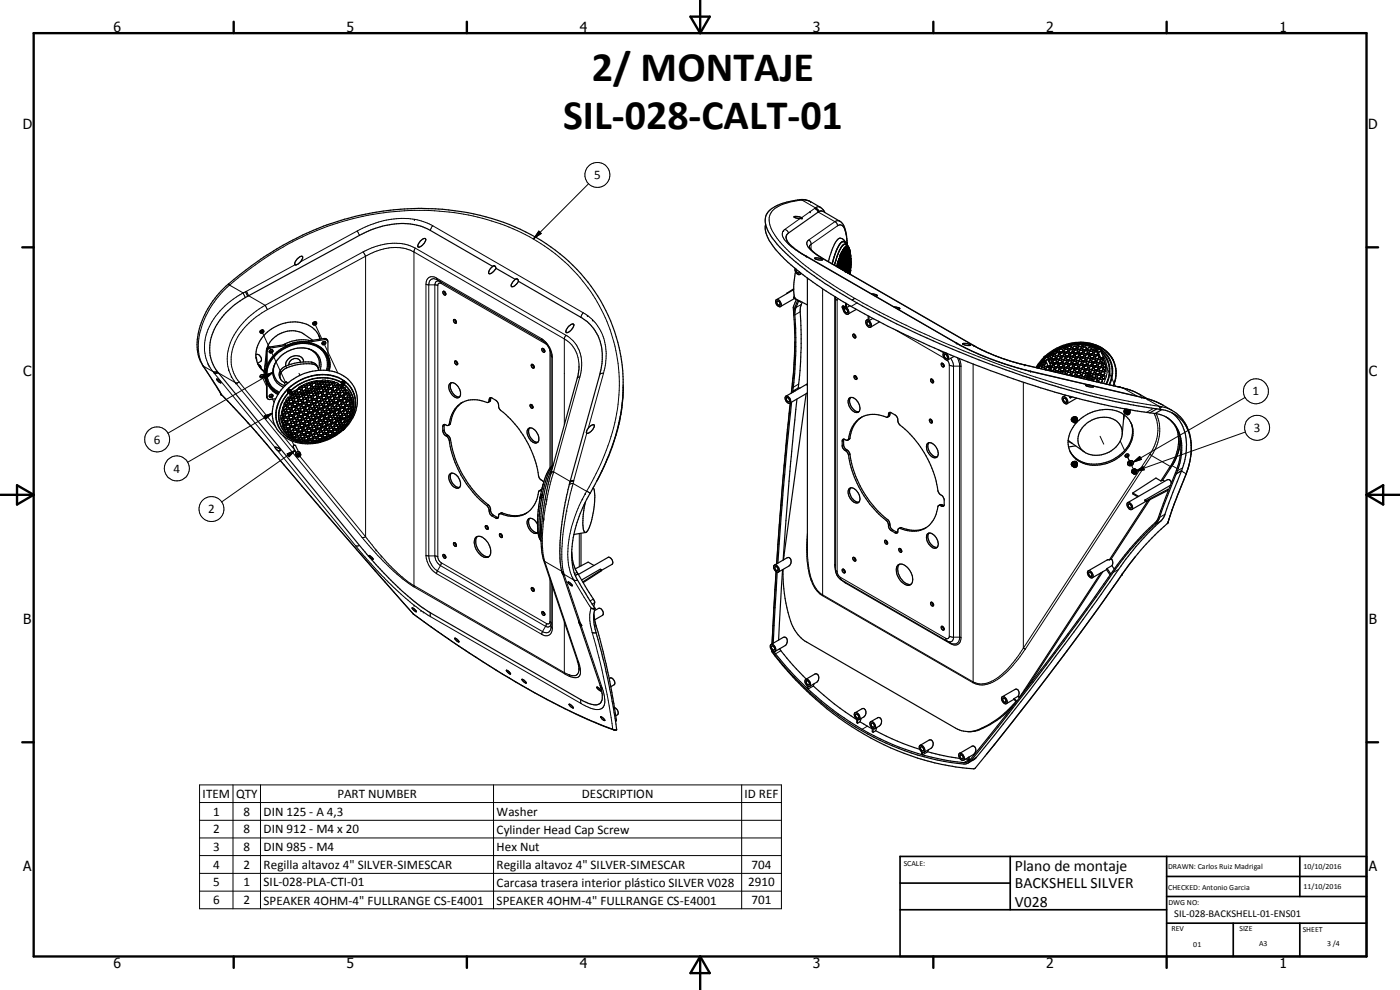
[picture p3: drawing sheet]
<svg xmlns="http://www.w3.org/2000/svg" width="420mm" height="297mm" viewBox="0 0 420 297" stroke-linecap="round" stroke-linejoin="round" font-family="sans-serif">
<defs><g id="words">
<g font-size="12.6">
<text x="177.6" y="24.3">2/ MONTAJE</text>
<text x="169" y="38.8">SIL-028-CALT-01</text>
</g>
<g font-size="4.7">
<text x="304.6" y="261.2">Plano de montaje</text>
<text x="304.6" y="266.6">BACKSHELL SILVER</text>
<text x="304.6" y="272">V028</text>
</g>
<g font-size="4.2">
<text x="34" y="9.6">6</text>
<text x="104" y="9.6">5</text>
<text x="174" y="9.6">4</text>
<text x="244" y="9.6">3</text>
<text x="314" y="9.6">2</text>
<text x="384" y="9.6">1</text>
<text x="6.8" y="38.7">D</text>
<text x="410.6" y="38.7">D</text>
<text x="7" y="112.9">C</text>
<text x="410.8" y="112.9">C</text>
<text x="7" y="187.1">B</text>
<text x="410.8" y="187.1">B</text>
<text x="7" y="261.4">A</text>
<text x="410.8" y="261.4">A</text>
<text x="34" y="290.4">6</text>
<text x="104" y="290.4">5</text>
<text x="174" y="290.4">4</text>
<text x="244" y="290.4">3</text>
<text x="314" y="290.4">2</text>
<text x="384" y="290.4">1</text>
</g>
<g font-size="3.9">
<text x="178.3" y="53.8">5</text>
<text x="375.9" y="118.7">1</text>
<text x="376.3" y="129.7">3</text>
<text x="46.2" y="133.1">6</text>
<text x="52.1" y="141.8">4</text>
<text x="62.5" y="154">2</text>
<text x="60.8" y="239.4">ITEM</text>
<text x="70.9" y="239.4">QTY</text>
<text x="101.2" y="239.4">PART NUMBER</text>
<text x="174.6" y="239.4">DESCRIPTION</text>
<text x="223.5" y="239.4">ID REF</text>
<text x="64" y="244.7">1</text>
<text x="73.1" y="244.7">8</text>
<text x="79.1" y="244.7">DIN 125 - A 4,3</text>
<text x="149" y="244.8">Washer</text>
<text x="64" y="250.1">2</text>
<text x="73.1" y="250.1">8</text>
<text x="79.1" y="250.1">DIN 912 - M4 x 20</text>
<text x="149" y="250.1">Cylinder Head Cap Screw</text>
<text x="64" y="255.4">3</text>
<text x="73.1" y="255.4">8</text>
<text x="79.1" y="255.4">DIN 985 - M4</text>
<text x="149" y="255.4">Hex Nut</text>
<text x="64" y="260.6">4</text>
<text x="73.1" y="260.6">2</text>
<text x="79.1" y="260.7">Regilla altavoz 4&quot; SILVER-SIMESCAR</text>
<text x="149" y="260.7">Regilla altavoz 4&quot; SILVER-SIMESCAR</text>
<text x="225.5" y="260.6">704</text>
<text x="64" y="266">5</text>
<text x="73.1" y="266">1</text>
<text x="79.1" y="266">SIL-028-PLA-CTI-01</text>
<text x="149" y="266.1">Carcasa trasera interior plástico SILVER V028</text>
<text x="224.6" y="266">2910</text>
<text x="64" y="271.3">6</text>
<text x="73.1" y="271.3">2</text>
<text x="79.1" y="271.4">SPEAKER 4OHM-4&quot; FULLRANGE CS-E4001</text>
<text x="149" y="271.4">SPEAKER 4OHM-4&quot; FULLRANGE CS-E4001</text>
<text x="225.5" y="271.3">701</text>
</g>
<text font-size="3.1" x="352.4" y="275.2">SIL-028-BACKSHELL-01-ENS01</text>
<g font-size="2.4">
<text x="271.2" y="259.7">SCALE:</text>
<text x="350.6" y="260.8">DRAWN: Carlos Ruiz Madrigal</text>
<text x="391.2" y="260.6">10/10/2016</text>
<text x="350.6" y="267">CHECKED: Antonio Garcia</text>
<text x="391.2" y="266.7">11/10/2016</text>
<text x="350.6" y="271.4">DWG NO:</text>
<text x="351.6" y="279.3">REV</text>
<text x="372" y="279.4">SIZE</text>
<text x="391" y="279.6">SHEET</text>
<text x="358.1" y="284.1">01</text>
<text x="377.9" y="283.8">A3</text>
<text x="398.3" y="283.8">3 /4</text>
</g>
</g></defs>
<g fill="none" stroke="#000" stroke-width=".3">
<path d="M176.6 55.1l-16.3 16.4M240.1 59.9l.5 .1M240.6 60l4.4 2.5 .8 1M240.6 60a16.8 16.8 0 0 0-8.1 2.6 4.6 4.6 0 0 0-.9 6.3 25 25 0 0 0 6.5 7.7 106.8 106.8 0 0 0 18.5 13M240.6 60l1.7 .1 1 .4M88.6 79.4l-14.7 8M107.2 69.3l-17 9.3M107.2 69.3l.7 1.3M109 75.6l-29.4 16M109 75.6l.7 1.3M109.7 76.9a14.9 14.9 0 0 1 14.5-1.3l45.2 26.1M109.7 76.9l-29.4 16"/>
<path d="M109.7 76.9v84.1M124.7 74.5l45.1 26.1M124.7 74.5l-.5 .9 .1 100.7M124.7 74.5l-.4-.2a15.7 15.7 0 0 0-14.2 .8l-1.1 .5M129.9 67.7a22.1 22.1 0 0 0-18.7-.3l-4 1.9M129.9 67.7l45.1 26.2M129.9 67.7l-.8 1.4M160.3 71.4l-.2 .3M160.9 71.2l-.6 .2M161.7 69.3l.7 .8-2.1 1.4zM235.5 68.8a2.24 2.24 0 0 0 .4 3.7l1.8 1.7 4 2.6M235.5 68.8l.6 .3 .6 .8"/>
<path d="M240.1 65.6l-4.6 3.2M241.7 76.8l45.1 26.1M241.7 76.8l.3 .1M242.6 72.1l-.2 .2a1.68 1.68 0 0 0 .6 2.4l1.5 1.4 2.3 1.5M242.6 72.1l.8 .7v2.1M244.5 62.5l-3.9 2.8M244.5 62.5l1.1 1.1 5 2.9M244.5 62.5h.1M244.5 62.5l1.1 1.1M246.2 62.2a1.26 1.26 0 0 0-1.7 .3M246.8 77.6h.2M246.8 77.6l45.2 26"/>
<path d="M250.6 66.5l.6 .5 .1 .8M250.6 66.5l-8 5.6M251.3 67.8a1.45 1.45 0 0 1 1.5-.1 1.45 1.45 0 0 1 .8 1.4l.6 3.8M251.3 67.8l-8.1 5.6-.3 .7M251.3 79.2l-.1 .4M251.7 78l-.2 .5M252 77.2l-.2 .4M252 66.4a1.32 1.32 0 0 0-1.4 .1M252.3 76.2v.3M252.8 75.2l-.2 .4M253.6 74.2l-.6 .8M253.8 72.8l.1 .6"/>
<path d="M254 74h-.1M254 72.9l-.1 .3M254.1 72.9l-.2 .5M254.1 72.8l-.1 .1M254.2 72.9h-.1M254.2 72.9h.1M254.2 72.9v.6M254.2 74l.3 .2M254.8 74.5l.2 .6M255.1 75.5l.1 .3M255.3 76.5v.3M255.3 77.6v.4"/>
<path d="M255.3 78.7v1.4M68.5 85.3h.1M68.5 85.3l.4 .3M68.9 85.6l4.1 2.3M68.9 85.6a25.6 25.6 0 0 0-9.4 19 10.7 10.7 0 0 0 1.5 5.3M68.9 85.6a87.7 87.7 0 0 1 47.8-22 69.3 69.3 0 0 1 46.7 10.2 49.9 49.9 0 0 1 18.5 61.4 117.8 117.8 0 0 1-7.6 15.5 34.5 34.5 0 0 0-3.7 18.8l.5 2.2 1.1 2.3M73 87.9l.6 1.4M73 87.9a22.1 22.1 0 0 0-11.3 13.4 11.6 11.6 0 0 0 2.3 10.2M73.7 87.5l.6 1.4M73.9 87.4l.7 1.3 5 2.9M73.9 87.4l-.9 .5M78.7 99.7l2.1 4.4"/>
<path d="M79.6 91.6l.7 1.3M79.6 91.6a21.3 21.3 0 0 0-11.3 14.5 11.7 11.7 0 0 0 2.4 8.8M80.3 92.9a20.2 20.2 0 0 0-10.7 12.8 10.6 10.6 0 0 0 2.2 8.9M94.6 97.3l2 4.4M127.8 85.3v81.3M127.8 85.3l3.6 .4M131 83.4a1.94 1.94 0 0 0-2.2-.2 1.94 1.94 0 0 0-1 2.1M131 83.4l31.6 18.2M131 83.4l.3 .6a1.57 1.57 0 0 0-1.9-.2 1.57 1.57 0 0 0-.7 1.7v81.3a5.8 5.8 0 0 0 2.6 4.5M132.4 85.1l31.6 18.2M132.4 85.1l-.5-.2-.5 .6v81.8l.3 .8 .7 .8M132.4 85.1v-.2a1.01 1.01 0 0 0-1.2-.6 1.01 1.01 0 0 0-.7 1.2v81.3"/>
<path d="M175 93.9a13.9 13.9 0 0 1 6.9 11.5l-.1 3.6-.7 3M175 93.9l-.7 1.3M240.1 93.6l-1.6 .9M240.5 91.4l-1.6 .8M246.9 86.7l-.1 92M250.5 89v80.8l.3 1.2 .4 .4M250.7 89.1a.76 .76 0 0 0 .5 1M251.4 89.5l-.2 .4v81.8l.3 .8 .8 .8M252.3 80.2h.1M252.7 80.3h.1M253 80.3h.1M253.3 80.3h.1"/>
<path d="M255.3 81.2l-.1 1.1M256.6 89.6a293.1 293.1 0 0 0 80.8 30.5l10.4 1.8M256.6 89.6l-.8 .5M257.2 90.9l-1.8 1M268.8 99l14.5 8.4M60.8 109.6l.2 .3M61 109.9l3 1.6M61 109.9l5.5 8.5M62.4 109.1h.1M62.7 109.6h.1M64 111.5l.2 .3M64.2 111.8l.1 .2"/>
<path d="M64.3 112l18.3 22.3M64.3 112l1.3-.1 5.1 3M65.2 111.4l-1.2 .1M65.4 111.7l-1.2 .1M66.2 118.1l.3 .3M66.4 118.4h.1M66.4 118.4l8.1 8.5 5.6 6.4M66.5 118.4h.1M70.7 114.9l38 46.3M71.8 114.6l-.7 .3h-.4M71.8 114.6l10.9 13.4M78.4 112.4v.1"/>
<path d="M78.7 113.2l1.3 2.7M79.4 112.6l2.5-.8-1.9 1.7zM80 105.1l.2 .3M80 118.9l.2 .3M81 104.1l.1 .3M81.2 118.4l1 2.4M81.2 105l4.5 9.7M81.9 111.8l-31.5 18.2M85.8 109.9l.2 .5M86.4 117.9l.2 .1M87.3 117l-.7 .1-.3 .4M87.4 117.1h.1"/>
<path d="M87.4 117.1a.61 .61 0 0 0-.7 .1 .61 .61 0 0 0-.1 .8M87.4 117.1l-1-.3-.1 1v-.2M87.4 117.1v.1M87.5 117.4a.78 .78 0 0 1-.9 .6M87.7 118.1l-1.1 1.2M89.7 112l.3 .6M89.8 116.3l-1.3 1M91.1 115.6l-.4 .2M91.5 115.7v.1M92.1 117.1l.4 .8M92.5 115l-.4 .1M93.1 119.2l.4 .8"/>
<path d="M93.4 108.6l.3 .6M94.2 114.6h-.5M96.7 114.2l-1.6 .1M97 102.5l4.4 9.4M97 115.9l.1 .2M97.3 101.6l.1 .3M97.4 116.8h.1M97.7 117.4l.3 .7M97.7 114.2l1.5 .2M98.2 118.5l.3 .7M98.8 119.8h.1M100.3 114.7l.4 .1"/>
<path d="M101.5 115.2l.6 .3M102.4 114.9a.59 .59 0 0 1 .6-.3 .59 .59 0 0 1 .5 .4l-.2 .4M102.4 114.9h.1M102.5 115.8l.7 .4M102.5 114.6l.4-.1 .6 .3M102.5 114.6l-.1 .3M103.1 114.3l-.6 .3M103.1 114.3h.1M103.2 114.3h.1M103.2 114.3l.2 .3M103.3 115.4h.1M103.3 115.4l-.9 .1"/>
<path d="M103.7 116.7l.3 .4M104.6 117.8l.2 .3M105.1 118.7l.2 .6M105.4 119.5l.2 .6M147.2 119.7l-.4 .2M147.2 119.9l-.4 .3M162.6 101.6a7.3 7.3 0 0 1 3.2 5.5M162.6 101.6l.2 .6M164 103.3h.1M164 103.2v.1M165 105v35.5M165 105.1l.1 .1"/>
<path d="M165.4 106.7l.4 .4M165.8 107.1v32.7M169.4 101.7v25.7M169.4 101.7a9 9 0 0 1 4.4 8.2M169.8 100.6l-.4 1.1M169.8 100.6a10.2 10.2 0 0 1 4.3 12l-.1 .5M174 113.1l-.7 .3M174 113.1l-7.9 28.5M181.1 112l-4.5 16.4M181.1 112l-1.1 .3M239.7 115.2l-1.6 1M281.5 104.9l1.8 1"/>
<path d="M284.3 108.1l.6 1.2v81.8l-.5 .5-.6-.1M284.9 109.5l1 .4h2.5M285.3 107.5l.9 2v82a1.17 1.17 0 0 1-1.2 1.1 1.17 1.17 0 0 1-1.2-1.1M286.8 102.9l5.3 2.7 5.6 2.3 7 2.3 4.7 1.3M286.8 102.9l.4 .1M287.3 107.3l.7 2.2v82.1a1.7 1.7 0 0 1-1 1.6 1.7 1.7 0 0 1-1.9-.4l.1 .3M287.9 107.6l.5 2v82.1a1.91 1.91 0 0 1-1.1 1.7 1.91 1.91 0 0 1-2.1-.3M292 109.2v95.7M292 103.6l.3 .1M292 103.6a62.6 62.6 0 0 0 15.7 6M307.1 114.7v79.8M307.5 109.5l.2 .1"/>
<path d="M307.7 109.6l30.1 7 2.6 .9 1.8 .9M309.3 111.4l.1 .1M309.4 111.5l17.1 4M313.4 108.1l-1.5 2.4M313.6 106.9l-.3 .4M313.8 107.3l-.4 .4M314.3 106.9h.1M314.3 106.9l.1 .1M314.6 107.6a.64 .64 0 0 0-.8-.2 .64 .64 0 0 0-.3 .7M315.1 110l.6 1.4M316.6 105.4l-2.1 1.7M319.4 104.1a11 11 0 0 1 9.6 .8"/>
<path d="M321.8 112.8v.1M327 112.2l-.5 .4v.5M327.2 112.9l-.3 .2M327.3 112.8l-.3 .3M328.1 115.9l14.7 3.4M329.1 104.7v.5M329.6 104.5l-.4 .2M330.1 104.8l.4 .2M330.4 105.1a.63 .63 0 0 0-.7-.2 .63 .63 0 0 0-.4 .7M330.9 107.6l3.9 8.3M331 106.9a7.7 7.7 0 0 1 .2 8.2M335.6 116v.1"/>
<path d="M337 116.4l4.3 2.5M342.5 119.2l.3 .1M342.8 119.3l.2 .1M343 119.4l.7 .1M343.5 119.4l.2 .1M343.7 119.5l2.8 .9 2.5 1.1M343.7 119.5l4.1 2.4M373.7 119.3l-33.6 19.3M79.3 124.8l2.4-.8-1.9 1.7zM80 133.2l.1 .1M80.1 133.3l18.8 22.1 25.2 28.9M81.7 124l-25.4 14.7"/>
<path d="M83.2 135.1l23.5 28.6M84.4 125.5l.1 .4M84.5 124l-.1 .6M84.6 126.7l.1 .4M84.9 127.5l.1 .5M84.9 130.7l3.6 4.3M85 126.7l.4 .9M85.3 121.3l-.7 2.2M85.4 128.7l.2 .2M85.9 120.1l-.2 .5M86 128.8l.1 .1M86.1 129.7l.4 .3"/>
<path d="M86.2 136.2l2.3-1-1.7 1.8zM86.9 130.8l1.3 2.8M87 130.5l.6 .4M88 131.2l.7 .4M88.5 135.2l-22 15.4M89.5 131.9l.4 .1M90 136.9l19.7 24.1M90.2 136.2a.71 .71 0 0 0-.9-.2 .71 .71 0 0 0-.4 .8M90.9 132.3l1.5 .2M93.7 120.4l.2 .5M94.1 121.5l.2 .3M94.6 122.3l.3 .7"/>
<path d="M95.1 132.4l-1.6 .1M96.5 132.1l-.5 .1M98 131.6l-.4 .1M99.1 120.4l.4 .9M99.5 130.9l-.5 .2M100 122.5l.4 .7M100.6 123.6l.2 .5M101 124.5l.2 .5M101.4 125.4l.1 .2M101.7 129.4l-1.3 .9M102.1 128.4v.1M102.4 128.9h.1"/>
<path d="M102.7 127.9l-.3 .2M103.3 128.1a.61 .61 0 0 1-.1 .8 .61 .61 0 0 1-.7 0M103.4 128.1l.1 .1M103.4 128.1h.1M103.6 127.5l-1.1 1.2M104.5 126.1l-.3 .4M105.6 123.2l-.8 2.3M105.7 120.8v.4M105.7 122.1v.7M133.3 127.7l-.4 .2M133.3 129l-.4 .2M134.2 130.5l-.4 .2"/>
<path d="M134.4 130.6l-.4 .3M135.2 127l-.4 .3M135.2 131.9l-.4 .3M176.1 130l-3.9 14.1M253.2 133.4l-.4 .2M253.2 132.1l-.4 .3M254 134.9l-.4 .2M254.2 135l-.4 .3M255.1 136.3l-.4 .3M255.1 131.4l-.4 .3M267.1 124.3l-.5 .3M267.1 124.1l-.5 .2"/>
<path d="M330.1 130.9l1.1 2.4M336.2 132.3l1.3 2.9M338.2 136.7l.8 1.6-.6-1.3M339.3 139l-.1-.3 .9 2.1M340.1 138.6l1.9-1.7 .5 .9zM345.1 136.3l-38 58.2M345.1 136.3l.5 .4M345.6 136.7l5.6 3.3h.4M345.6 136.7l-37.9 58.1M346.1 122.6l-2 1.1M346.3 124a12.1 12.1 0 0 1-1.2 12.3M347 124.1a12.5 12.5 0 0 1-1.4 12.6"/>
<path d="M347.8 121.9a9.6 9.6 0 0 1 4.1 1.3M347.8 121.9l.4 1M348.3 122h.1M354.1 131.5l-.3 3.5-.9 2.7-1.2 2 1.6 .9M373.7 129.6l-32.8 11.8M146.5 151.4l-.4 .3M147.2 152.8l-.4 .3M147.2 153.1l-.4 .2M148.1 154.6l-.5 .2M149.2 155.2l-.4 .2M150.8 153.9l-.5 .3M162.5 149.6h.1"/>
<path d="M162.5 147.3h.1M162.7 148.3l-.2 1.3M162.8 148.3h.1M162.8 148.3l.3 .6M163.1 148.9h.1M163.1 148.9l-.6 .7M163.9 151.1h.1M164.1 149.7h.1M166.1 141.6h.1M166.1 141.6l-.7 .3M166.1 141.6a84.5 84.5 0 0 0-3.3 19.1l.1 5.2 .6 2.5M166.1 141.6l5 2.8 1.1-.3"/>
<path d="M170.8 145.4l1.2-.3 5.1 2.9M172.2 144.4a81.7 81.7 0 0 0-3.5 24.1l.6 3.8M172.2 144.4l-1.2 .3M172.2 144.1v.3M266.3 155.9l-.4 .2M267.1 157.3l-.5 .2M267.1 157.5l-.5 .2M267.9 159l-.4 .2M269.1 159.6l-.5 .3M270.6 158.3l-.4 .3M282.7 151.5l-.4 .2M282.9 151.6l-.4 .2"/>
<path d="M340.9 141.4l2.2-1.4 .3 1zM348.4 156.3l-1.6 .9M349.6 154.3l-1.6 .9M350.6 156.6h.1M350.9 140.4h.4M354.7 141.1l-1.7 1M354.9 140.4l-1.6 .9-.3-.2M356 142.1l-1.4-.8-1.6 .9M106.7 163.7l3.3 4 5.3 5.7a73.6 73.6 0 0 0 13.9 11.6M107.9 163.7h-1.2M108.7 161.2a74.7 74.7 0 0 0 15.6 14.9M109.7 161a59.6 59.6 0 0 0 14.5 14.7l46.3 26.7a2.64 2.64 0 0 0 2.7 0l.4-.7 .2-1.1"/>
<path d="M109.7 161l-1 .2M124.3 176.1l45.2 26.1M127.8 166.6a7.3 7.3 0 0 0 3.2 5.5M127.8 166.6l2.7 .2M130.5 166.8l.9 .2M130.5 166.8a3.9 3.9 0 0 0 1.7 2.9M131 172.1l31.6 18.2M131.3 171.3l-.3 .8M131.3 171.3l31.5 18.2M132.2 169.7l31.5 18.2M132.2 169.7l-.9 1.6M132.4 168.9l31.6 18.2"/>
<path d="M132.4 168.9l-.2 .8M163.1 167.9l.4 .5M163.5 168.4l5.1 3M163.5 168.4l10.2 30.4M165 173.7v12.8M165.8 175.8v12.7M168.6 171.4l.3 .6M168.7 171.6l.7 .9M168.7 171.8l.2 .2M168.9 172l.5 .6M168.9 172l.4 .3M169.1 171.5h.1"/>
<path d="M169.3 172.3l2.9 1.7M169.3 172.3l.1 .2M169.4 172.6l4.9 14.6M169.4 172.5v.1M172.2 174l5.2 8.5M173.2 171.7l-.8 .4M173.3 174l-.4 .2-.7-.2M173.4 172.2l-.8 .4M173.5 172.3l-.8 .4M173.9 160.1v10M178.1 179.7l-1 .6M242.3 160.1v.9a35.5 35.5 0 0 0 .5 11l1.2 3.4 1.3 2.1"/>
<path d="M242.3 164.8l.2 4a15.8 15.8 0 0 0 2.9 8.4M245.3 177.5l1.5 1.2M245.4 177.2l1.1 1.1 45.5 26.3a7 7 0 0 0 7.5-1.4 33.7 33.7 0 0 0 7.6-8.7M245.4 177.2l-.1 .3M246.8 178.7l45.2 26.2M250.5 169.4l.2 .3M252.3 173.3l.1 .6 1.3 1M252.3 173.3l31.5 18.2M253.6 174.6l.1 .3M253.7 174.9l31.5 18.2M335.7 170.9l-1.6 .8M336.8 172.3h.1"/>
<path d="M124 184.1l.1 .2M124.1 184.3l6.3 4.5a339.6 339.6 0 0 0 26.1 16.8M124.1 184.3h.1M127 183.6h.1M129.1 183.9l.1 1.1M129.2 185l45.2 26.1M162.8 189.5l-.2 .8M163.7 187.9l-.9 1.6M164 187.1l-.3 .8M165 186.5a.97 .97 0 0 1 .1 1.4 .97 .97 0 0 1-1.4 0M165 186.5l-.3 .7-.7-.1M165.8 188.5a1.95 1.95 0 0 1-1 2 1.95 1.95 0 0 1-2.2-.2"/>
<path d="M165.8 188.5l-.4-.5a1.56 1.56 0 0 1-.8 1.7 1.56 1.56 0 0 1-1.8-.2M169.4 186.6l.1 15.6M173.3 198.3l.4 .5M173.7 198.8l.1 .3a3.6 3.6 0 0 1-.3 4.1l-1.3 .1-1.2-.4M174.4 187.7l6.4 18.8M177.4 182.5l-.1 .3a11.4 11.4 0 0 0 .3 6.3l.1 .6M177.4 182.5l.6 .2h.6M177.7 189.7l3 11.3 1.8 9.1 1.4 8.7M177.7 189.7l1.2 .1M178.5 180.8l-.8 .4M178.5 182.4l-1.1 .1M178.9 187.7l-.4 .3"/>
<path d="M234.3 195.2l-1.6 1M284.9 190.9l1 .3 2.5 .1M307.1 194.5l.6 .3M307.7 194.8a28.3 28.3 0 0 1-9.9 10 6.1 6.1 0 0 1-5.8 .1M156.5 205.6a174.5 174.5 0 0 0 27.4 13.2M156.5 205.6l.2 .1M169.5 202.2l1.5 .7M170.9 202.5l.1 .4M174.3 209.9l.1 1.2M180.1 205.7l.7 .8M180.8 206.5l.6 2.4a5.1 5.1 0 0 1-.4 3.3 2.26 2.26 0 0 1-2.4 .7l-1.7-.6-2.5-1.2M183.9 218.8l1.2 .1"/>
<path d="M183.9 218.8l.3 .2M185 216l-.3 .2M260.3 217.9l-1.6 .9M293.6 218.9h.4M307.4 207.1h.4M59.9 235.5h174.6v37.2h-174.6zM69.9 235.5v37.2M78.2 235.5v37.2M148.1 235.5v37.2M222.6 235.5v37.2M290.6 228l-1.3 .8M293.1 227.2l-1.6 .9"/>
<path d="M59.9 240.8h174.6M59.9 246.1h174.6M59.9 251.4h174.6M59.9 256.7h174.6M59.9 262h174.6M59.9 267.4h174.6"/>
<circle cx="179.3" cy="52.5" r="3.7"/>
<circle cx="376.9" cy="117.4" r="3.7"/>
<circle cx="47.2" cy="131.9" r="3.7"/>
<circle cx="89.7" cy="136.6" r=".58"/>
<circle cx="377.3" cy="128.4" r="3.8"/>
<circle cx="53.1" cy="140.5" r="3.8"/>
<circle cx="63.5" cy="152.7" r="3.7"/>
</g>
<g fill="none" stroke="#000" stroke-width=".35">
<path d="M89.2 77.7l.8-.7 .6-.1a.94 .94 0 0 1-.3 1.5 1.55 1.55 0 0 1-1.8 1v-.7zM126.3 72.2a.95 .95 0 0 1 1.5-.4l-.4 1a1.79 1.79 0 0 1-2 1.2 2.17 2.17 0 0 1 .9-1.8zM147.9 79.9l-18.8-10.8a17.4 17.4 0 0 0-9.4-2 25.9 25.9 0 0 0-7.7 1.6l-4.1 1.9-33.3 18.1a24.4 24.4 0 0 0-8.5 7.2 12.5 12.5 0 0 0-.5 16l42.3 51.8a105 105 0 0 0 20.5 19.7l46.4 26.8 1.9 .9a3.1 3.1 0 0 0 3.5-.2l.6-1.2v-1.4l-.6-2.3-6.4-19.1M229.8 67.3a9.1 9.1 0 0 0 2.6 7l3.2 3.6 4.3 3.7M238.3 65l1.6 .1a.5 .5 0 0 1 .7 .5l-1.7-.2zM240.7 65.4h.1M242.9 74.1a9.8 9.8 0 0 0 4.1 3.5l46 26.5 3.1 1.6 4.5 1.7 4.5 1.5 33.3 7.9 2.6 1 3.2 1.8M244.5 77.5l.9-.1 1.5 .5-1 .1zM246.9 77.9h.1M247.6 63.8l-.6-.9-.8-.7a10.1 10.1 0 0 0-5.3-2.3 17.1 17.1 0 0 0-10.1 3.4l-.3 .4a5.2 5.2 0 0 0 .2 5.9 45.7 45.7 0 0 0 13.7 13.2 191.3 191.3 0 0 0 31.9 17.8l5.7 2.5a264.5 264.5 0 0 0 60.6 18.9l4.3 .6a10.7 10.7 0 0 1 10.6 11.9M249.9 78.4l-.2 .8M250.6 76.4l-.8 2.8"/>
<path d="M250.9 78.1l-.4 1.4zM251.2 79.6v.4M251.2 79.6l.1 .5M251.2 79.6l-.1 .3M251.2 74.8l-.5 1.1M251.2 79.8v.2M251.4 79.2h.1M251.4 79.1v.1M251.4 76.3l-.5 1.8M251.5 78.3l-.1 .9M251.5 78.3l-.2 .9M251.5 78.3l-.1 .8"/>
<path d="M251.7 79.1h.1M251.7 79.2l-.1 1M251.7 79.1l-.2 1M251.7 79.1v.1M251.7 78.6v.1M251.7 79.2v1.1M251.8 73.7l-.8 1.5-1 3.2M251.8 77.6h.2v.7l-.3 .4zM251.9 73.4l1-1 .9 .4a1.49 1.49 0 0 0-2.4-1 16.5 16.5 0 0 0-2.8 6.7M251.9 77.6h.1M251.9 77.6l-.1 1.1M251.9 78.6v.1"/>
<path d="M251.9 77.6l-.2 .7M252 77.2h.1M252 77.7v.1M252.1 74.9l-1.3 3.3M252.1 78.6l.1 .2M252.1 78.6h.1M252.1 78.7l-.1 1.1M252.1 78.6v.1M252.2 78.6l.1 .1M252.2 76.3l-.2 .9M252.2 76.3v.4M252.2 76.8l-.2 .4"/>
<path d="M252.2 78.1l.1 .1M252.3 78.7l-.3 1.1M252.3 78.2h.1M252.3 78.7v.8l-.3 .3M252.3 77l.2 .9M252.3 77l.1 1.1M252.3 77l-.1 1.1M252.4 76.6l.1 .1M252.4 79.7l.1 .3-.1 .7 .1-.6M252.4 79.7l-.2 .9M252.4 79.7l.1 .4M252.4 76.4v.2"/>
<path d="M252.4 78.1v.1M252.4 78.2h-.1M252.4 77.9l-.1 .3M252.4 79.7h.1M252.4 76.6h.1M252.5 79.2h.1M252.5 76.7h.1M252.5 79.2v.1M252.5 76.6h.1M252.5 78.2v1M252.5 78.1v.1M252.5 78.1l.1 .9"/>
<path d="M252.6 75.5l-.1 1.2M252.6 78.1h.1M252.6 78.1l.1 .1M252.6 78.1h-.1M252.6 75.5l-.1 1.1M252.6 75.5l-.2 .9M252.6 79l-.1 .3M252.6 78.1v.9M252.6 75.9l-.2 .5M252.7 77.7h.1M252.7 77.6v.1M252.7 78.2l.1 .6-.3 .5"/>
<path d="M252.8 76.5l.1 .3M252.8 79.2l-.1 1.1M252.8 79.2h.1M252.8 76.5l-.1 1.1M252.8 76.5l.1 .1M252.9 77.1l-.2 .6M252.9 76.6v.7l-.2 .4M252.9 76.6h.1M252.9 79.8l-.2 .5M252.9 75l.2 .4-.2 .8zM252.9 79.2l-.2 1.1M252.9 78.7h.1"/>
<path d="M252.9 79.3v.5M252.9 76.1h.1M253 76.1h.1M253 77.7l-.1 1M253 78.7h-.1M253 77.6a.82 .82 0 0 1 0 1.1M253 77.6h.1M253 77.6v.1M253 75l-.1 1.1M253 75.2l-.2 .3 .1 .6M253.1 77.6v.5M253.1 76.8v.3"/>
<path d="M253.1 77.7v.4M253.1 78.1l-.1 .6M253.1 79.8h.1M253.1 78.6v.1M253.1 79v.8M253.1 77.2h.1M253.2 76l-.1 1.2M253.2 76h.1M253.2 78.8l-.1 1M253.2 77.2h.1M253.3 76.9l-.2 .3M253.3 78.7l-.1 1.1"/>
<path d="M253.3 78.6l-.1 1.2M253.3 78.6v.1M253.3 76l-.1 1.2M253.3 76h-.1M253.3 77h.1M253.3 78.7l.1 .5-.3 .6M253.3 76.2v.6M253.3 74.5v.1M253.4 78.2v.1M253.4 77.1l.2 .1v.7l-.3 .3zM253.4 74.4v.3M253.4 74.4v.1"/>
<path d="M253.4 79.7l-.1 .5M253.4 74.5h-.1l-.1 .3 .1 .8M253.4 79.8h.1M253.4 77.1v1.1M253.4 79.7l.2 .6-.2 .6M253.4 79.7v1.1M253.4 74.7l-.1 .9M253.4 77.1l.1 .1M253.4 74.5l.1 .1M253.4 74.7l-.2 .2M253.5 74.6v.8l-.2 .2M253.5 75.7v1"/>
<path d="M253.5 75.7h.1M253.6 79.3h.1M253.6 78.3v1M253.6 78.2v.1M253.6 75.6l-.1 .1M253.6 74.5l.1 .6M253.6 75.5v.1M253.6 75.5h.1M253.6 76.5l-.1 .2M253.6 75.5v1M253.6 78.2v1M253.6 76.6h.1"/>
<path d="M253.6 78.1h.1M253.6 78.1v.9M253.6 79.2h.1M253.6 78.1v.1M253.6 79l-.1 .3M253.6 79.2v.1M253.6 76.6l-.1 .1M253.6 76.4v.1M253.7 75.5l-.1 1.1M253.7 79l-.1 .2M253.7 75.6v.7M253.7 78.1l.1 .2"/>
<path d="M253.7 78.1v.9M253.7 75v.1M253.8 73.9l-.2 .6M253.8 76.6v1.1M253.8 73.9v1M253.8 76.6h.1M253.8 76.6l-.1 1.1M253.8 73.9l.1 .8-.2 .4M253.8 74.9l-.1 .1M253.8 74.4l-.2 .1M253.8 79.2l-.1 1.1M253.8 79.2l.1 .1"/>
<path d="M253.8 76.6l.1 .1M253.9 78.7v.1M253.9 79.2l-.1 1.1M253.9 76.6l-.1 1.1M253.9 73.3a1.4 1.4 0 0 0-1.6 1.2M253.9 75l.1 .1M253.9 78.8h.1M254 75l-.1 1.2zM254 74.3h.1M254 77.6l-.1 1.1M254 77.6v1.2M254 77.6h.1"/>
<path d="M254 73.4l.2-.2v.3M254 75l.1 .1M254 75.6l-.1 .5M254 74.5l.1 .1M254.1 74.3l-.1 .2M254.1 75.2v.5M254.1 77.6l-.2 1.1M254.1 74.5h-.1M254.1 74.6h.1M254.1 77.2h.1M254.1 78.6l-.1 .1M254.1 72.8a1.38 1.38 0 0 0-2.1 .5l-.8 1.4"/>
<path d="M254.1 74.3v.2M254.1 73.4l.3 .3M254.1 72.8h.1M254.2 76.1l-.1 1.1M254.2 78.7l-.1 1.1M254.2 76v.1M254.2 79.5l-.1 .3M254.2 72.8v.6M254.2 78.7v.7M254.2 76.1h.1M254.2 74.5l-.1 .1M254.2 73.8h-.3l.1 .7"/>
<path d="M254.2 73.8v.7M254.2 76l-.1 1.2M254.2 73.4v.1a1.08 1.08 0 0 0-1.7 .7l-.9 1.7M254.2 73.8l-.1 .5M254.2 76l.1 .1M254.2 73.4l.2 .3M254.2 75l.1 .6M254.2 75.6h.1M254.2 76l.1 1M254.2 77v.2M254.3 73.4l-.4-3.5a4.8 4.8 0 0 0-1.9-3.5l-5-3-.7-.1-9.6 6.6a1.89 1.89 0 0 0 .1 3.1l1.9 1.8 2.7 1.7 45.8 26.5a89.6 89.6 0 0 0 22.1 8.4l34.9 8.2M254.3 77h-.1"/>
<path d="M254.3 74.5l-.1 .1M254.3 73.7l.3 .3v1.1l.2-.5M254.3 77.1l.1 .2M254.3 79.7l-.1 1.1M254.3 77.1v1.1M254.3 74.4l-.1 1.2M254.3 77.1l.1 .7M254.3 78.2h.1M254.3 79.7v.8M254.3 79.7h.1M254.3 77.1h.1M254.4 74.4l.1 .7-.3 .5"/>
<path d="M254.4 79.7l-.2 1.1M254.4 77.8l-.1 .4M254.4 74.4l-.2 1.2M254.4 73.7l.1 .4M254.4 78.1l-.1 .1M254.4 79.3h.1M254.4 77v1.1M254.4 76.6h.1M254.4 77.6h.1M254.4 77v.1M254.4 77.1h.1M254.5 76.6h-.1"/>
<path d="M254.5 78.1v.1M254.5 75.5v.1M254.5 73.8l.3 .5M254.5 76.6h.1M254.5 78.8l-.1 .5M254.5 78.1l-.1 1.1M254.5 78.1h.1M254.5 76.3v.3M254.5 74.6l.2 .2M254.5 74.1h.1M254.6 75.5l-.1 1.1M254.6 78.1l-.1 1.2"/>
<path d="M254.6 75.6v.6M254.6 78.3v.3M254.6 75.5l-.2 1.1M254.6 74.1l-.1 .1M254.6 74l.1 .3M254.6 79.2l-.1 1M254.7 79.1l-.1 1.2M254.7 76.6v.1M254.7 79.1l-.1 .1M254.7 74.8l-.1 .3M254.7 74.3l.1 .3M254.7 76.5l-.1 1.2"/>
<path d="M254.7 76.5l.1 .7-.2 .5 .1-1.1M254.7 74.5v.3M254.7 76.5v.1M254.7 78.7h.1M254.7 76.1h.1M254.7 74.3h.1M254.8 74.3l.3 1.1M254.8 77.6l-.1 1.1M254.8 77.6v.6M254.8 78.7h.1M254.8 77.6h.1M254.8 75.1v.2"/>
<path d="M254.8 79.7h.2M254.8 75l-.1 1.1M254.8 74.9v1.1M254.8 76v.1M254.8 74.9l.1 .1M254.9 75l-.1 1.1M254.9 77.1v.1M254.9 77.6l-.1 1.1M254.9 78.7v1.9M254.9 78.7l-.1 1M254.9 76.2v.9M254.9 79.4l-.1 .3"/>
<path d="M254.9 77.2h.1M255 76v1.2M255 78.6l-.1 .1M255 78.6v.7M255 78v.1M255 76l-.1 .1M255 76h.1M255 79.7v1M255 79.7v.6M255 75.5v-.6l.2 .7M255 76l-.1 1.1M255.1 79.2h.1"/>
<path d="M255.1 77l-.1 1.2M255.1 77.1l-.1 .5M255.1 77h.1M255.1 75.4l-.1 .1M255.1 75.5l-.1 .1M255.2 75.6v1M255.2 78.2l-.1 1M255.2 75.6l.1 .8M255.2 78l.2 .7M255.2 78.9l-.1 .3M255.2 79.5v.8l.1-.3M255.2 78.1v.8"/>
<path d="M255.2 78.1h.1M255.3 79.1v2.1M255.3 76.4l-.1 .2M255.3 76.4v1.2M255.3 79.1v.1M255.3 79.2l-.1 .9M255.3 76.5l-.1 .1M255.3 76.4l-.1 .1M255.3 78.4l-.2 .7M255.3 76.7v2M255.3 79.5l-.1 .4M255.3 77.6h.1"/>
<path d="M255.3 79.7v.1M255.3 78.7h.1M255.3 77.5v.1M255.4 78.7h-.1M255.4 78.7h.1M255.4 78.7l-.1 .7M78.1 99.4h.2M78.1 99.3l.1 .1M78.2 99.2l.1 .1M78.2 99.4h.1M78.6 99.4h-.3M78.7 99l-.1 .2-.3 .1"/>
<path d="M78.8 99.1l-.2 .3M78.8 99.1l-.2 .2M78.8 99v.1M78.9 99l-.3 .5-.5-.1M79 99.1l-.4 .5h-.5M93.9 96.9h.5M94 96.9h.5M94.6 96.6l-.1 .2h-.5M94.6 96.6a.5 .5 0 0 1 .3 .6 .5 .5 0 0 1-.6 .3 .5 .5 0 0 1-.3-.7M94.6 96.6l-.6 .2M94.6 96.6v.1M94.6 96.7l-.2 .3-.5-.1"/>
<path d="M94.6 96.7l-.1 .2M94.6 96.7l-.2 .2M94.9 96.6l-.4 .6-.6-.1M131.3 84l31.7 18.4a5.9 5.9 0 0 1 2.4 4v33.7M132.9 87.5l.2-.1a.71 .71 0 0 1 .6 .4 .71 .71 0 0 1-.1 .8l-.5-.4zM133.3 87.4l.5 .9M136.2 95.9a.7 .7 0 0 1 .6 .3 .7 .7 0 0 1 .1 .7 .75 .75 0 0 1-.7-1zM136.5 95.9l.5 .8M147.4 80.3l.8-.5a.75 .75 0 0 1 .6 .6 .75 .75 0 0 1-.4 .8l-.9 .8a.52 .52 0 0 1-.8 .1 .52 .52 0 0 1 .1-.8zM148.9 80.5l5.7 3.3M154.6 83.8l-.6 .7a1.09 1.09 0 0 0-.4 1.5 2.84 2.84 0 0 0 2-1.6M154.6 83.8a.6 .6 0 0 1 .7 0 .6 .6 0 0 1 .3 .6"/>
<path d="M155.6 84.4l18.7 10.8a13.9 13.9 0 0 1 6 15.8l-9.2 33.4a82.2 82.2 0 0 0-3 23.6l.6 3.8 5 14.7M170.5 98a1.16 1.16 0 0 1 1.7-.5l-.1 .5a2.78 2.78 0 0 1-2.1 1.8 1.55 1.55 0 0 1 .5-1.8zM232.9 90a1.29 1.29 0 0 1 1.3 .6 1.29 1.29 0 0 1-.1 1.4 1.47 1.47 0 0 1-1.2-2zM233.2 90.4a.69 .69 0 0 1 .8 .4 .69 .69 0 0 1-.2 .8 .93 .93 0 0 1-.6-1.2zM236.2 88l.1 .1M236.2 88v.1M238.2 89.2v.3l2 1.1M238.2 89.2l.3 .1M238.2 86.7l-2 1.3M238.2 86.9l-5.2 3M238.4 89l-.2 .2M238.4 89.6l-4.2 2.4"/>
<path d="M238.6 80.5a1.45 1.45 0 0 0 1.5 1.8l.2-.4M238.7 81.5a18.3 18.3 0 0 0-.2 7.8l.3 .4 3.5 1.8M239 80.8a.77 .77 0 0 0 .8 1l.1-.2M239 89.9l-.9 2.3 .1 1.7M239.4 90.1l-1 2.6-.2 1.2a119.1 119.1 0 0 1-.7 24M239.7 90.3l-.9 2.2a10.8 10.8 0 0 0-.1 4.7 123.5 123.5 0 0 1-.8 20.5M239.9 81.6a124.9 124.9 0 0 0 18.2 11.8l12.9 6.7 12.7 5.7M240.2 90.4v.2M240.4 90.5l-.2 .1M240.5 82.1l-.5 .2M240.7 90.7l-.6 2.3a125.5 125.5 0 0 1-.5 23.4M242.3 83.4v81.4"/>
<path d="M250.7 89.1v81.6l.2 1a3.8 3.8 0 0 0 1.8 2.4l32.4 18.7M251.9 80.2h.1M251.9 80.2l.1 .1M252 80.2l-.2 .1M252 80.2h.1M252 80.2v.3M252.5 80.1l-.3 .2M252.6 80.7v.1M252.6 80.7l.1 .2M252.6 80.8h.1M252.6 80.7l-.1 .1M252.6 80.1h.2"/>
<path d="M252.7 80.3h.1M253 80.2l.1 .9M253 80.2l.1 .4M253 80.2l-.2 .7 .3-.3M253.1 80.6l-.1 .5M253.2 91.9l-.4 .1 .3 .8M253.2 91.9v.2M253.2 91.9h.1M253.2 92.1l.1 .1M253.3 92.2l-.2 .6M253.3 91.9l-.1 .2zM253.3 91.9l-.1 .2"/>
<path d="M253.3 80.2h.2l-.2 .1M253.3 91.9l.1 .2M253.3 80.2v.6M253.3 80.8l.1 .1M253.4 80.8h-.1M253.4 80.8v.1M253.4 80.3h.1M253.5 92.7a.7 .7 0 0 1 .7 .3 .7 .7 0 0 1-.1 .9l-.5-.4zM253.6 80.8l-.2 .5M253.6 80.8h.1M253.7 80.8v.6M253.7 80.9v.3"/>
<path d="M253.7 80.3h.1M253.7 80.8h-.1M253.8 91v1.2h-.5M253.8 91.9l-.5 .3M253.8 80.3h.1M253.8 81.3l.1 .1M253.9 81.4h.1M253.9 80.2l.2 .1M253.9 80.3h.1M254 80.2l-.1 1.2M254 80.2l-.2 1.1M254 80.3v.1"/>
<path d="M254 92.3a1.16 1.16 0 0 1 .3 2l-.9-.5-.3-1M254 91.1v1.2M254 80.6l-.2 .7M254.1 81.3h.1M254.1 81.3l-.1 .3M254.1 81.2v.1M254.1 81.2l.1 .5M254.2 81.2l-.1 .5M254.4 80.7l.2 .6M254.4 80.7l-.1 1.1M254.4 80.7v1.1M254.5 81.9l.1-.2v.3"/>
<path d="M254.5 80.2v.1M254.5 81.2l-.2 .6M254.5 80.3h.1M254.6 81.3l.1 .1M254.7 81.3v.1M254.7 80.2v.8M254.7 80.3l-.1 .6M254.7 81l-.1 .3M254.7 80.2v.7M254.8 80.2v.4M254.8 80.2h-.1M254.8 81.4l-.1 .6"/>
<path d="M254.8 80.6l-.1 .7M254.9 81.2v.1M254.9 81.3l-.1 .8M254.9 81.2l-.1 .8M254.9 80.6v.1M254.9 80.6v.2M254.9 80.8h.1M254.9 80.3v.1M255.1 91.7l-1.1 .6M255.1 80.7l-.1 1.1 .1-.1M255.1 80.6l-.1 1.1M255.1 81.9l-.1 .3"/>
<path d="M255.1 80.6h.1M255.1 80.7l-.1 1.1M255.3 81.2l-.2 1M255.3 81.1l-.1 .1M255.3 80.1h.1M255.3 80.1v1.1M257 92.8l-2.5 1.4M260.3 96.6a.7 .7 0 0 1 .7 .3 .7 .7 0 0 1-.1 .8l-.6-.3zM260.6 94.8v1.3a.77 .77 0 0 0-.8 .5 .77 .77 0 0 0 .2 .9l.8 .7h.5M260.6 95.8l-.6 .3M260.8 96.2a1.39 1.39 0 0 1 .5 2M260.8 94.9v1.3"/>
<path d="M261.5 88.2l1.1 .1 .7 .3M261.9 95.5l-1.1 .7M263.3 88.6v.1M263.3 88.7l-.6 .1M264 96.6l-2.7 1.6M268.3 92.1l1.3 .2 .4 .3M270 92.7h-.6M270 92.6v.1M65.1 113.7l.6 .3 .6 .9-.7-.4zM76.8 106.5a1.29 1.29 0 0 1 1.4 .4 1.29 1.29 0 0 1 .1 1.4l-1 .7 .3 .6M76.8 107.2h.1M76.9 107.4l.1 .7a5.1 5.1 0 0 0 2.3 3.3"/>
<path d="M76.9 107.4h.1M76.9 107.2l.1 .2M77 107.4v.7M77.5 109.5l.4 .1M77.6 109.6h.4M77.7 109.7l1.6 1.9M77.9 109.6l.2 .2M78.1 109.7l.1 .2M78.2 109.9h.1M78.2 109.9l.1 .5M79 112.5a.64 .64 0 0 1-.9 .4M80 105l-.5 5"/>
<path d="M80 105.1v4l.2 .3M80 114.9v4a.9 .9 0 0 0 1.1 .9l1.7-.2M80 108.6a7.2 7.2 0 0 0 .1 6.5M80 114.5l.3 .8M80.1 112.3a6.1 6.1 0 0 0 3.8 5.4M80.2 111.1a6.3 6.3 0 0 0 3.3 7.1M80.2 109.4a6.8 6.8 0 0 0 0 5.8v4.2M80.5 115a7 7 0 0 0 3.2 2.9M80.9 105.2a.57 .57 0 0 1 .8-.3 .57 .57 0 0 1 .2 .9 .57 .57 0 0 1-.9 0l-.2-.1zM81.8 118.4l-.4 .5h-.6M81.8 105l-.6 .6-.4-.1M82.5 109.2a4.7 4.7 0 0 0 3 6.5"/>
<path d="M83.4 118.4a15.3 15.3 0 0 1 19.1-6 9.4 9.4 0 0 1 2.4 14.5l-1.4 1.7M83.4 118.4a9.3 9.3 0 0 0 6.7 14.6 15.6 15.6 0 0 0 12.9-4M85.5 114.8l.2 .8M85.5 114.8l.5-.2 .3 .5M85.8 109.9a2.62 2.62 0 0 0-1.6 3.8M85.8 109.9a15.5 15.5 0 0 1 8-1.2l.8 .4 .9 1.3M85.8 103.7l-4.7 .7-.8 .5-.1 .3v4.2M85.8 103.7l-.1-.3-4.9 .7-.5 .3-.3 .5M86.2 114.9h.2M86.3 117.8l.1 .1M86.3 117.8h.1M86.4 118a9 9 0 0 0-1.6 10.8l1.8 1.9"/>
<path d="M86.5 118h.1M86.5 118a8.9 8.9 0 0 0-1.4 11.1l.6 .7a1.89 1.89 0 0 0 1.7 1.1l.6 .3M86.6 117.9a.55 .55 0 0 0 .5 .4 .55 .55 0 0 0 .5-.3M86.7 117.6h.2M86.8 119.5v.3M86.8 119.4v.4M86.8 119.4l-.4-.2-.6 .9h.1M86.8 119.8l-.5 .4M86.8 119.4l-.5 .8M86.9 117.6v.3M87.2 117.5l-.3 .1M87.2 117.5l.1 .2"/>
<path d="M87.2 119.3l.4 .4M87.2 119.1v.2M87.2 119.1h1.1M87.2 117.3v.2M87.2 119.4l.3 .2M87.3 117.7v-.3l-.2-.1-.4 .4 .2 .2M87.3 117.7l-.4 .2M87.4 117.2l.3 .7M87.5 119.6l.4 .1M87.6 118.7h.5M87.6 118l.4 .3 .7-.3M87.6 118l.3 .2"/>
<path d="M87.6 118h.1M87.7 118.7l-.5 .4M87.7 117.9l-.1 .1M88 118.7a.48 .48 0 0 1 .4 .3 .48 .48 0 0 1-.2 .5l-.3 .1M88 115.3a10.6 10.6 0 0 0-4.5 12.6 9.2 9.2 0 0 0 6.9 4.9M88.3 119.3l-1.1 .1M88.3 119.3l-.4 .4M88.3 118.9v.3M88.3 119.2v.1M88.7 118l-.3 .2h-.5M88.7 117.5v.5M88.7 117.5l-.4-.2-.6 .6"/>
<path d="M88.7 117.5l-.8 .7M88.7 117.5v.4M88.7 118.7l1.2-.2v.2M88.7 117.9v.1M88.8 118.9l.2 .1M88.8 118.4v.6M88.9 119l.2 .2M89.5 119.8l-.1 .5M89.7 116.2l.1 .1M89.7 119l-.7 .1M89.7 118.2l.2 .6M89.7 118.2h-.5l-.4 .2"/>
<path d="M89.7 116.7l-.6 .4M89.7 118.2l-.9 .2M89.8 116.3l.1 .1M89.9 118.7l-.5 .4-.4-.1M89.9 118.8l-.5 .3M89.9 119.6l.1 .3M90.2 117.5l-.5 .3-.4-.2M90.2 117a.55 .55 0 0 0-.8-.1 .55 .55 0 0 0 .1 .8h.4l.3-.2M90.2 117v.5M90.2 108.7a1.87 1.87 0 0 0-2.1-1 1.87 1.87 0 0 0-1.4 1.8M90.2 117.4v.1M90.2 117l.1 .1"/>
<path d="M90.4 118.5h.1M90.6 116.9l.1 .2M90.6 115.7v.1M90.6 115.7h.1M90.6 115.8l-.7 .6M90.6 116.9l.2 .2M90.6 115.7l-.9 .5M90.6 119l-.5 .1M90.7 119l-.7 .2-.1 .4M90.7 119h.1a.58 .58 0 0 1 .1 .8 .58 .58 0 0 1-.8 .1M90.7 115.8l-.3 .5-.4 .1M90.8 117.1h.7"/>
<path d="M90.8 117.1l.2 .1M91 119.5l-.5 .4-.6-.2M91.1 108.6a2.37 2.37 0 0 0-3.8-1.5l-.7 .5a2.29 2.29 0 0 0-.8 2.3M91.3 117.8l-1.1 .4M91.4 117.9a.61 .61 0 0 1-.4 .6 .61 .61 0 0 1-.7-.2M91.4 118l-1.1 .4M91.4 119.1l.1 .1M91.5 119.2l.2 .2 .7-.2M91.5 119.3a.55 .55 0 0 1 0-.8 .55 .55 0 0 1 .8 0 .55 .55 0 0 1 .1 .7l-.3 .2M91.5 119.3h.1M91.6 119.4h.5M91.6 116.9l-.4 .3"/>
<path d="M91.7 116.8l-.1 .3M91.8 116.8v-.3a.61 .61 0 0 0-.8-.3 .61 .61 0 0 0-.4 .7M91.8 116.7l-.1 .1M91.8 115.7l-.1 .1M91.8 116.8l-.1 .1M91.8 117.8l.2 .2M91.9 113.3a11.6 11.6 0 0 1 13.3 3 9 9 0 0 1 .1 9.5M91.9 113.3l-3.8 2.1M91.9 113.3a12.8 12.8 0 0 0-9 11.9 9 9 0 0 0 9.1 7.8 15 15 0 0 0 10.7-3.9M91.9 113.3a11.7 11.7 0 0 1 13 2.4 8.4 8.4 0 0 1 .8 9.4M91.9 118h.1M92 118h.4"/>
<path d="M92 115.5l-.5 .2M92.1 118h.3M92.1 115.4l-.3 .3h-.5M92.1 115.4a.64 .64 0 0 1-1.1 .1M92.1 116.4l.4 .2M92.1 115v.4M92.1 115.1v-.1l-1.1 .5 .2 .2M92.1 115.2v.2M92.2 114.2l-2.2 .9-2.6 1.9M92.2 118.4l-.7 .3M92.2 114.2l-2.8 1.4-2 1.5M92.4 116.5l.1 .1"/>
<path d="M92.4 104.6a4.7 4.7 0 0 1 3.2 6.2M92.5 116.6h.4M92.5 119.9l.4 .3M92.5 118.9l-.1 .1M92.6 115.1h.1M92.7 117.9l-.3 .1M92.7 117.9h.1M92.7 115.1l.2 .1M92.7 102.6a11.8 11.8 0 0 0-6.9 1.1M92.8 117.8l-.4 .2M92.8 117.2l-1 .4M92.8 117.2a.62 .62 0 0 0-.8-.1 .62 .62 0 0 0-.1 .8l1-.6"/>
<path d="M92.8 117.8l-.1 .1M92.8 117.2l.1 .1M92.9 117.3l-.1 .5M92.9 117.5l-.1 .3M92.9 118.6l.1 .1M93 118l-.1 .4 .1 .4M93 118.7l.3 .1M93 118.8l.2 .1M93.1 102.2a11.2 11.2 0 0 0-8.2 1.3M93.2 116.2l-.3 .4M93.2 115.9l.1 .1M93.3 116v.1"/>
<path d="M93.3 117.1l.2 .3M93.3 116a.59 .59 0 0 0-.8-.3 .59 .59 0 0 0-.3 .8M93.3 116.9v.2M93.3 116.1l-.1 .1M93.4 117.3l.2 .1M93.4 117.9l-.4 .1M93.5 115l-.6 .2M93.5 118.8h.1M93.5 117.4h.5M93.5 119.9l-.2 .2M93.6 117.4h.2M93.6 119.5l.1 .1"/>
<path d="M93.6 119.8l-.1 .1M93.7 114.6l-1.2 .3 .2 .3M93.7 119.8l-.2-.5-.4-.1-.4 .2-.2 .3 .2 .4-.1-.1M93.7 115.8l.4 .2M93.7 119.8l-.2 .1M93.7 114.6l-.4 .5-.4 .1M93.7 114.6l-.4 .6h-.6M93.8 117.9l.2 .2v.4l-.6 .3M93.8 117.9l-.8 .1M93.8 117.9l-.6 .1M93.9 116h.1M93.9 102.1l-2.6-1.8a7.8 7.8 0 0 0-11.3 4.8"/>
<path d="M94 117.4h-.2M94 118.2a.7 .7 0 0 1-.8 .7M94 116.4l-.7 .5M94.1 114.4l.2 .2 .6-.1M94.1 119.5l.5 .2M94.3 116.5h-.6l-.4 .4M94.3 116.5l.1 .2M94.3 119.6v.1M94.3 116.5l-1 .6M94.3 117.1l-.3 .3M94.3 117.1l-.5 .3M94.4 116.7v.3l-.4 .4"/>
<path d="M94.4 116.7v.3M94.4 117l-.1 .1M94.4 118l.4 .3M94.5 118.1a.55 .55 0 0 1 .4-.9 .55 .55 0 0 1 .6 .8l-.3 .2M94.5 115.9l-.4 .1M94.6 116l-.6 .1M94.7 115.7l-.1 .3M94.7 115.6v.1M94.8 115.7a.56 .56 0 0 0-.8-.6 .56 .56 0 0 0-.2 .9M94.8 115.7l-.3 .2M94.8 115.5l-.1 .1M94.8 116.7l.1 .1"/>
<path d="M94.9 116.8h.2M95 119.4a.52 .52 0 0 0-.2-.7 .52 .52 0 0 0-.7 .2 .52 .52 0 0 0 .1 .6M95 119.4l-.4 .2M95.1 119.4l-.5 .3M95.1 118.9l.1 .1M95.1 119.3v.1M95.2 115.2l.2 .2h.6M95.2 119l-.1 .3M95.2 114.2a.64 .64 0 0 1-1.1 .2M95.2 114.2l-.2 .3M95.2 114.2l-1.1 .2M95.2 118.2h-.1"/>
<path d="M95.3 115.3l.1 .1M95.3 113.5a11.6 11.6 0 0 1 7.1 1.3M95.3 113.5l-3.1 .7M95.3 113.4a11.4 11.4 0 0 1 7.1 1.3M95.3 113.4l-3.1 .8M95.3 114.6h.9l-.9 .8-.1-.6 .3-.3 .5-.1 .3 .3M95.3 104.1a6.4 6.4 0 0 1 3.3 7.1M95.4 115.4h.1M95.5 115.4h.1M95.5 117.7a.64 .64 0 0 1-.8 .5h-.1M95.5 115.4l.1 .1M95.5 117.6l-1.1 .2"/>
<path d="M95.6 110.8v.3M95.6 110.8a2.33 2.33 0 0 0-2.8-1.7 12.6 12.6 0 0 0-8.1 2.2 2.01 2.01 0 0 0-.7 2 2.01 2.01 0 0 0 1.5 1.5M95.6 100.5l.4 1.3M95.7 116l-.8 .7a.6 .6 0 0 1 .2-.8 .6 .6 0 0 1 .8 .2M95.7 104.3a11.1 11.1 0 0 0-15.6 7.2l-.1 .7M95.8 116.6l-.7 .2M95.8 116.6l-.8 .2M95.8 116.4v.1M95.8 104.4a6.1 6.1 0 0 1 2.2 6.7M95.9 116.1v.3M95.9 116.1l-.1 .5M95.9 116.5l-.1 .1"/>
<path d="M95.9 116.1l-.9 .7M95.9 117.4l.1 .1M96 111.1a5.1 5.1 0 0 0-4.9-6.7h-1a8.6 8.6 0 0 0-8.2 7 5 5 0 0 0 3.2 4.8M96.1 101.8a8.1 8.1 0 0 0-9.7-5.1 10.9 10.9 0 0 0-9.6 10.1l.1 .6M96.2 115.1l-.1 .1M96.2 115.1h.1M96.2 119.7v.3M96.2 114.6l.1 .1M96.3 115.1l-.7 .4M96.3 114.7l-.7 .7M96.3 114.7v.2M96.3 116l.3 .2"/>
<path d="M96.3 114.9l-.1 .2M96.4 118.8l-.4 .2M96.6 118.7l-.1 .2M96.6 118.7l-.4 .3h-.5l-.2-.3M96.6 118.6v.1M96.6 118.5a.53 .53 0 0 0-.8-.4 .53 .53 0 0 0 .1 .9M96.6 119.5l.1 .1M96.6 118.4v.3M96.6 114.6l.2 .2M96.7 114.7v-.7l1 .1a.67 .67 0 0 1-.7 .7M96.7 119.6l-.1-.3a.56 .56 0 0 1 .6-.4 .56 .56 0 0 1 .5 .6l-.5 .3M96.7 119.6l.3 .2"/>
<path d="M96.7 117.6h-.5M96.7 114.7h.1M96.7 115.2l-.4 .5M96.7 116.7l.2 .1M96.7 115.2l-.4 .3v.5M96.7 115.2l.7 .2M96.7 114.7l.1 .1M96.8 119.7l.4 .1M96.8 117.5l-.1 .1M96.8 117.4l-.8 .2h.7M96.8 114.8h.6M96.9 117.4l-.1 .1"/>
<path d="M96.9 116.8a.63 .63 0 0 0-.7 0 .63 .63 0 0 0-.3 .7l.2 .1M96.9 116.8v.6M97 116.9v.3M97 118.2l.4 .3 .6-.3M97 117.3l-.2 .2M97 118.2l.1 .1M97 114.5l-.2 .3M97.1 118.3l.7 .1M97.3 114.5l-.2 .3M97.3 116l-.3 .2-.7-.1M97.3 115.9l-.6 .3M97.4 115.4v.4"/>
<path d="M97.4 115.4v.3M97.4 115.8l-.5 .4M97.4 119.7l-.1 .1M97.4 116.7l.3 .4M97.4 116.8l.5 .2M97.4 115.7v.2M97.6 102.5a.69 .69 0 0 1-1 .5M97.7 114.6l-.2 .1M97.7 115.4l.4 .3M97.7 116.1v.4l-.3 .3M97.7 119.3l-.5 .5M97.7 114.4l-.1 .2-1-.1"/>
<path d="M97.8 115.4l.7 .2M97.9 118.3l-.2 .1M98 118.1v.1M98.1 117.6a.65 .65 0 0 0-.7-.1 .65 .65 0 0 0-.4 .7M98.1 118.1l-.2 .2M98.1 106.8a6.7 6.7 0 0 1 .2 4.4M98.1 117.6v.2M98.1 117.6l-.1 .5M98.1 117.9v.1M98.2 119.1v.1M98.3 116.9l-.4 .2M98.3 114.1l.5 .1"/>
<path d="M98.3 114.1l.1 .1M98.3 102.2l.1 4.4M98.3 102.2l-.4-.3h-.5l-4.7 .7M98.4 102.3l-.5-.6-.6-.1-4.7 .7 .1 .3M98.4 116.8l-.5 .2M98.4 114.6h.2M98.4 106.9a8.3 8.3 0 0 0-9.9-4 10.7 10.7 0 0 0-8.8 9.8 6.9 6.9 0 0 0 3.7 5.7M98.4 116.2a.68 .68 0 0 0-1 .5M98.4 116.2v.6M98.4 114.6v1M98.4 116.2l-.2 .7M98.4 114.2h.4"/>
<path d="M98.4 106.6l.6 1.6-.1 2.5M98.4 106.6h.1M98.5 117.6l.1-.6 .7-.2 .3 .2v.4l-.5 .4M98.5 117.6l.8 .2M98.5 117.6l.3 .2M98.5 115.5l-.2 .1M98.5 116.5l-.2 .3M98.7 114.7h.1M98.7 114.7a.65 .65 0 0 0-.7 0 .65 .65 0 0 0-.2 .7M98.8 119.8v.5M98.8 114.7v.2M98.8 115.3l-.3 .3"/>
<path d="M98.8 119.9a.6 .6 0 0 0-.7-.2 .6 .6 0 0 0-.4 .6M98.8 114.9v.3M98.8 115.2l-.3 .3M98.8 111.3a6.9 6.9 0 0 0-7.2-8.4 11.3 11.3 0 0 0-11.8 8.9l.2 2.4M98.9 116.2l.1 .1M99 119l-.7 .2M99.1 118.9v.1M99.2 118.4a.59 .59 0 0 0-.8-.1 .59 .59 0 0 0-.2 .8M99.2 118.4a.62 .62 0 0 1-.2 .7 .62 .62 0 0 1-.8 0M99.2 118.4v.1M99.2 119.8l.1 .1M99.2 118.7l-.1 .2"/>
<path d="M99.3 114.8h.1M99.3 114.8l.2 .1M99.3 114.7v.1M99.3 114.8l.6 .1M99.3 119.9h.6M99.3 114.9l.2 .1M99.5 119.9h.4M99.5 114.9l.4 .1M99.6 117.1l-.2 .6-.6 .1M99.6 118.4l.2 .1M99.7 116.3l-.7 .1M99.9 116l-.2 .2"/>
<path d="M100 117l.2 .1M100 115.9l-.5 .5-.5-.1M100 115.9a.56 .56 0 0 0-.8-.4 .56 .56 0 0 0-.2 .9M100 117l.4 .2M100.1 119.8l-.2 .1M100.3 114.7l-.4 .3-.4-.1M100.3 119.2a.62 .62 0 0 0-1 .1l-.1 .5M100.3 119.2l-.2 .6M100.3 114.7l-1-.4v.5M100.3 119.2v.1M100.3 114.7l-.4 .2M100.3 119.5l-.4 .4"/>
<path d="M100.4 115.1l.9 .4-.3 .2-.6-.2M100.4 115.1v.5M100.4 115.6l.3 .2M100.4 115.1l.5-.4 .6 .4M100.5 118.4l-.7 .1M100.7 118.2l-.6 .4-.3-.1M100.7 117.9l-.1 .4M100.7 117.9a.56 .56 0 0 0-.8-.2 .56 .56 0 0 0-.1 .8M100.7 117.9v.1M100.7 119.1l.2 .2M100.7 117.1l-.5 .1M100.7 117.1l-.3 .1"/>
<path d="M100.7 119.2l.1 .1M100.9 117l-.2 .1M100.9 119.3h.5M100.9 116.9l-.2 .2M101 116.4a.63 .63 0 0 0-.7-.1 .63 .63 0 0 0-.3 .7M101 116.4l-.1 .6M101 116.4l.1 .1M101 117.7l.2 .2M101.1 116.7l-.1 .2M101.2 117.9h.5M101.4 119.9l-.4-.2a.66 .66 0 0 0-.6 .9M101.4 119.9v.3l-.4 .4"/>
<path d="M101.4 119.9l-.2 .5M101.5 115.1l-.1 .3M101.5 115.1l-.2 .5-.4 .2M101.5 116.3l.3 .2M101.5 115.9l-.1 .3 .4 .3h.4l.2-.3M101.5 115.8v.1M101.6 119.1l-.8 .2M101.6 116.5h.1M101.7 119a.54 .54 0 0 0-.5-.7 .54 .54 0 0 0-.5 .7v.2M101.7 115.7l.7 .5M101.8 118.9l-.3 .4M101.8 118.7v.2"/>
<path d="M101.8 119.8l.3 .3M102.1 117.1l-.6-.1a.54 .54 0 0 0-.4 .4 .54 .54 0 0 0 .1 .5M102.1 117.1v.4M102.1 117.5l-.4 .4M102.1 118.4l.1 .1M102.2 118.5l.5 .2M102.2 118.6l.3 .1M102.5 115.7a.61 .61 0 0 0-1 .1M102.5 114.9v.7M102.5 115.7l.1 .2M102.5 115.8l.1 .1M102.5 116l-.1 .2"/>
<path d="M102.6 115.9l-.2 .4-.5 .2M102.6 115.9v.1M102.6 117.1h.1M102.6 115.1l.1 .1M102.6 117.2l.2 .1M102.7 115.2l.1 .2M102.8 116.4l.7 .6M102.8 116.4l-.3 .4 .3 .5M102.8 119.3l.1 .1M102.8 118.6l-.1 .1M102.8 117.3h.1M102.8 116.4l.6-.2 .3 .4"/>
<path d="M102.9 119.3a.58 .58 0 0 0-.9-.1 .58 .58 0 0 0-.1 .8h.5M102.9 119.5l-.5 .5M102.9 119.3v.2M102.9 119.5l-.5 .6M103 115l-.3 .2M103 115l.2 .2M103 114.9v.1M103.1 118.4l-.2 .2M103.1 118.5l-.4 .2M103.2 115.2v-.3h-.3l-.3 .1v.3l.2 .1M103.2 118.4l-.1 .1M103.2 115.2l-.4 .2"/>
<path d="M103.2 115.4l-.2 .5-.5-.3M103.2 118.2v.1M103.2 118.3a.54 .54 0 0 0-.7-.6 .54 .54 0 0 0-.3 .9M103.2 118.3l-.1 .1M103.2 119.2l.3 .2 .7-.2M103.2 118v.2M103.4 114.6l.1 .5-.2 .3a7.4 7.4 0 0 1 2.6 7.9M103.4 115.4a7.4 7.4 0 0 1 2.5 7.9M103.6 116.8l-.7 .5M103.7 116.6l-.4 .5-.4 .2M103.7 117.9l.1 .1M103.7 117.9h.1"/>
<path d="M103.7 116.6v.1M103.7 117.9l.2 .1M103.7 117.3l.5 .7M103.8 118h.2M103.9 118h.3M104.1 119.2l-.6 .2M104.3 118.6a.58 .58 0 0 0-.8-.1 .58 .58 0 0 0-.1 .8M104.3 118.6v.4M104.3 119l-.1 .2M104.3 118.6l-.2 .6M104.3 119.9l.3 .2M104.6 117.8l.1-.2-.5-.6-.5 .3v.6"/>
<path d="M104.6 117.8l-.4 .2M104.7 118.5l.1 .1M104.8 118.6l.3 .1M104.8 119.1v.1M104.8 117.9l.4 .8h-.2a.46 .46 0 0 1-.3-.3 .46 .46 0 0 1 .1-.5zM104.8 119.1l.3 .9M105.1 120l-.3 .1M105.4 119.3v.2M105.4 119.6l-.3 .4M105.4 119.5l-.2 .5-.6 .1M105.4 119.5l-.3-.4-.6 .2-.2 .6 .4 .2M105.4 119.5h.1"/>
<path d="M134.9 115.3a1.62 1.62 0 0 1 2.5 .7 2.41 2.41 0 0 1 .2 3.3 2.77 2.77 0 0 1-2.8-2.5zM135.5 114.9a3.1 3.1 0 0 0 2.4 4.2M136.6 108.3a.71 .71 0 0 1 .6 .4 .71 .71 0 0 1-.1 .8 .77 .77 0 0 1-.5-1.2zM136.9 108.3l.5 .8M147.3 119.3l1.5 .8a2.61 2.61 0 0 1 1 2.4l.1 .2a33 33 0 0 1 11.9 20.7l1.4 1.3M147.3 119.3l-.4 .2-.4 1.2M147.3 119.3l-.2 1.1-.6 .3M159.6 109.3a.72 .72 0 0 1 .6 .4 .72 .72 0 0 1-.1 .8 .77 .77 0 0 1-.5-1.2zM159.8 109.3l.5 .9M162.7 104.6a.65 .65 0 0 1 .7 .3 .65 .65 0 0 1-.1 .8l-.5-.3zM163 104.6l.1 .5 .4 .3M173.8 109.9l-.3 2.6-8.1 29.4a73.8 73.8 0 0 0-2.8 23.4l.5 2.6 10.2 30.4 .5 2.3"/>
<path d="M187 117.1a68.7 68.7 0 0 1-10.4 31.9 38 38 0 0 0-5 16.7M235.9 118.9a1.28 1.28 0 0 0-.1 1.4 1.28 1.28 0 0 0 1.3 .6M235.9 118.9h.6l.5 .6 .3 .9-.2 .5M236.1 119.3a.73 .73 0 0 1 .7 .4 .73 .73 0 0 1-.1 .9 .84 .84 0 0 1-.6-1.3zM238.1 117.3h.6M238.1 117.3v.3M238.5 104l-.2 6.8-.7 7.1M239.2 119.8l-1.9 18.6-2.3 29.7M239.6 116.4h.5M239.6 116.4l-1.5 .9M241.9 118.2l-6.7 49.8M242.3 115.2l-6.4 3.7"/>
<path d="M242.3 115.3v.4M242.3 117.9l-5.2 3M254.8 119.5a1.97 1.97 0 0 1 2.7 1.1 2.1 2.1 0 0 1 0 3.1 2.99 2.99 0 0 1-2.8-4zM255.3 119.3a3.1 3.1 0 0 0 2.5 4.2M256 100.3l.1-.1a.72 .72 0 0 1 .6 .5 .72 .72 0 0 1-.1 .7l-.2-.1a.73 .73 0 0 1-.4-1zM256.4 100.3l.4 .8M256.7 112.8l.5 .8M256.7 112.7h-.1a.6 .6 0 0 0-.2 .8 .6 .6 0 0 0 .7 .2l.1-.1M256.7 112.7l.5 .9M279.3 113.8a.66 .66 0 0 1 .7 .3 .66 .66 0 0 1-.1 .8l-.5-.3zM279.7 113.8l.5 .8M282.9 109h-.3a.64 .64 0 0 0 0 .7 .64 .64 0 0 0 .7 .3l.1-.1"/>
<path d="M282.9 109l.3 .3 .2 .6M282.9 109l.5 .8M283.5 106.4a.68 .68 0 0 1 .7 .4 .68 .68 0 0 1-.2 .8l-.5-.4zM283.5 105.7l-.3 .2M283.7 105.8a282.4 282.4 0 0 0 37 13l2.4 .7M283.7 105.8l-.2 .1a1.02 1.02 0 0 0-.1 1.7 .65 .65 0 0 0 .6 .5 .65 .65 0 0 0 .7-.5l-.1-.7-.6-.8M284 106v.1M284.1 106l-.1 .1M286.3 106.9l-1.8 1.1M288.9 103.2l.9-.2 1.5 .5-.9 .2zM288.9 103.2l.1 .1M312.4 110.6a.51 .51 0 0 1 .5-.5 .51 .51 0 0 1 .5 .6"/>
<path d="M312.6 108.3l-1.5 2M313 109.6l-.4 .3M313 109.6v-.5l-.5 .9 .1-.1M313.1 109.4l-.5 .5M313.3 108.8h.1M313.3 107.8l.1 .3M313.3 107.9l-1.7 2.5M313.4 110.7l-.1 .2M313.4 108.8h.1M313.4 108.1l.2 .2M313.4 107.7l-2 2.7M313.4 108.1l-1.7 2.4"/>
<path d="M313.4 110.7v.2M313.5 110.4l-.1 .3M313.5 108.1l.3 .5M313.6 108.3l-.4 .5 .2 .1M313.7 106.8l-.5 .5M313.7 106.8a14.9 14.9 0 0 1 17.1-2.4l1.8 1.6 1.6 2.3M313.7 107.2l-1.6 1.9-.8 1.3M313.7 106.8l-1.2 1.3-1.6 2.2M313.8 110h.2M313.8 108.7l-.3 .1M313.8 108.7l.3 .2M313.8 110.9l.1 .1"/>
<path d="M313.8 108.8l-.3 .1M313.8 108.2l.9 2M314.1 110h-.1M314.2 109.1l-.7 .3v.5l.3 .1M314.3 109.9h-.2M314.4 107l.3 .5M314.5 109.6l-.5 .4M314.5 107.9l.9 1.9M314.6 107.3l.5-.5 .1 .5M314.6 107.6l.3 .5M314.7 111l-.3 .1M314.7 110.1v.1"/>
<path d="M314.7 107.8a.69 .69 0 0 0-.8-.6 .69 .69 0 0 0-.5 .9M314.7 110.2a.67 .67 0 0 0-.9 .8M314.8 108.5a.46 .46 0 0 0-.7-.5 .46 .46 0 0 0 0 .8M314.8 110.3l.1 .5M314.9 108.1l.4-.2 .3 .2M314.9 110.8l-.4 .3M314.9 108.1l-.1 .4M314.9 108.1a.63 .63 0 0 0-.8-.1 .63 .63 0 0 0-.3 .7M314.9 110.8l-.1 .1M314.9 110.4v.4M315.2 109.2l.6-.1 .2 .3M315.2 107v.3"/>
<path d="M315.2 107.3l-.5 .4M315.3 111l.3 .2M315.3 110.2l.1-.2a.28 .28 0 0 0-.4-.2 .28 .28 0 0 0-.1 .5h.2M315.4 110.2h-.7M315.4 109.8l-.3-.2-.4 .5M315.4 110h.1M315.4 106.6h.1M315.4 109.8v.4M315.5 108.6l-.4 .3M315.5 108.7l-.3 .1M315.6 108.1l-.1 .6M315.6 111.2h.3"/>
<path d="M315.6 108.1l-.1 .5M315.6 107.6l.4 .2 .6-.2M315.8 109.9h-.1M315.8 107.1a.48 .48 0 0 1 .8-.1 .48 .48 0 0 1-.2 .7h-.7zM315.8 106.6h.1M316 109.3v.3l-.5 .4M316 108.7l.1 .2M316 111.5l.4-.1 .4 .2M316 109.5l-.5 .5M316.1 108.8h.1M316.3 111l-.4 .2M316.3 106.4l-.8 .2"/>
<path d="M316.3 105.9l-.9 .7 .4 .1 .4-.3M316.3 105.9v.4M316.3 110.8v.2M316.3 106.2h.1M316.3 105.9l.1 .1M316.4 110.7l-.1 .3M316.4 110.7a.51 .51 0 0 0-.8-.3 .51 .51 0 0 0 0 .8M316.4 106.1l-.2 .3M316.4 110.7v.1M316.6 109.3l.6-.2a.51 .51 0 0 1 0 .9 .51 .51 0 0 1-.8-.5zM316.6 110h.5M316.7 107.4l-.1 .2"/>
<path d="M316.7 107.1v.3M316.8 106.6l.5 .1M316.8 111l.4 .3M316.9 108.7l-.7 .1M317.1 108.2a.63 .63 0 0 1-.3 .6 .63 .63 0 0 1-.7 .1M317.1 108.2a.59 .59 0 0 0-.8-.1 .59 .59 0 0 0-.2 .7M317.1 108.2l-.1 .4M317.1 108.5l-.1 .1M317.1 107.6l.2 .2M317.3 111.8l.6-.3 .4 .2v.3v-.2M317.3 105.4l-.3 .1M317.3 105.4l.1-.2-.6 .4 .2-.1"/>
<path d="M317.3 105.3v.1M317.3 105.4l-.3 .2M317.5 109.3v.2M317.5 108.8l.2 .1M317.5 111.2l-.3 .1M317.5 109.4l-.4 .6M317.6 106.6l-.3 .1M317.6 104.7l-1.4 .8-1.9 1.4M317.7 109h.1M317.7 108.9h.5M317.7 109h.5M317.7 111l-.1 .1"/>
<path d="M317.8 105.9a.57 .57 0 0 0-.8 0 .57 .57 0 0 0-.1 .7l.1 .1M317.8 106.3l-.5 .4M317.8 105.9v.4M317.8 106v.3M317.8 106.3v.1M317.9 105.5l.2 .1M317.9 110.6a.55 .55 0 0 0-.9-.2 .55 .55 0 0 0 .2 .9M317.9 110.6l-.4 .6M317.9 110.6l-.1 .4M318.2 107.4l-.3 .4h-.6M318.2 107.4l-.1-.4-.5-.1a.51 .51 0 0 0-.4 .4 .51 .51 0 0 0 .1 .5M318.2 106.6l.3 .2 .5-.1"/>
<path d="M318.2 107.4l-.5 .4h-.4M318.3 106.6l.6 .1M318.3 111.2l.7 .1M318.3 111.2l.2 .1M318.5 111.3h.1M318.5 111.3h.4M318.5 105.6l.5-.6-.5-.3-.7 .5 .3 .5M318.5 108.6l-.3 .4M318.5 105.6h-.1M318.6 108.6l-.1-.5h-.5a.54 .54 0 0 0-.3 .9M318.6 108.6l-.4 .3M318.6 108.3l-.1 .3"/>
<path d="M318.6 105.6l-.5 .1M318.8 119.3a1.08 1.08 0 0 1 1.2 0 1.08 1.08 0 0 1 .5 1.1v.4a.7 .7 0 0 1-.8 .4 .7 .7 0 0 1-.6-.6l-.3-1zM318.9 109.8l-.4 .4h-.4l-.2-.3M319 108.8l.1 .2M319 108.9v-.4l.5-.4 .6 .2-.2 .6M319 109.8a.73 .73 0 0 1-1.1 .1M319 109.8l-.2-.5-.5-.1-.4 .7M319 108.9l.2 .2M319 109.6l-.1 .2M319 105l-.4 .6M319 109.5v.2M319.1 106.6l-.1 .1"/>
<path d="M319.1 104.5l.4 .1M319.1 103.9a14.6 14.6 0 0 0-7.9 6.5M319.1 103.9l-3.2 1.6-2.7 2.2M319.1 109h.2M319.2 119.5a.69 .69 0 0 1 .8 .4 .69 .69 0 0 1-.2 .8l-.6-.6zM319.2 111.1l-.2 .2M319.3 106a.64 .64 0 0 0-.7-.1 .64 .64 0 0 0-.4 .7M319.3 106v.4l-.2 .2M319.3 104.6l-.2-.1 1-.3-.6 .4M319.3 106l.1 .1M319.4 106.2l-.3 .4M319.4 110l.2 .2"/>
<path d="M319.4 110.7a.59 .59 0 0 0-.8-.3 .59 .59 0 0 0-.3 .8M319.4 110.7l-.5 .6M319.4 110.7l-.1 .3M319.6 103.9l-1.6 .6M319.7 107.2a.64 .64 0 0 0-.8-.1 .64 .64 0 0 0-.3 .6M319.7 109l-.5 .1M319.7 107.4l-.4 .4h-.6M319.7 106.6l.2 .2M319.7 107.2v.2M319.7 106.6v.1M319.7 107.2v.1M319.7 111.8a.6 .6 0 0 0-.6-.2 .6 .6 0 0 0-.4 .5"/>
<path d="M319.7 107.4a.67 .67 0 0 1-1.1 .3M319.7 111.8l-.1 .5M319.9 118.6l-.9 .4M319.9 103.8a11.9 11.9 0 0 1 9.4 .8M319.9 110.7l.3-.2a.43 .43 0 0 1 .6 .1 .43 .43 0 0 1-.1 .6l-.3 .2h-.5l-.2-.3zM319.9 103.6a13 13 0 0 1 11.8 1.6M319.9 103.6a13.1 13.1 0 0 1 11.8 1.6M319.9 108.9l-.6 .2M319.9 104.3l-.5 .3M319.9 103.6l-.8 .3M320.1 108.4l-.2 .4M320.3 110l-.6 .2"/>
<path d="M320.3 110l-.7 .2M320.4 105l-.3 .6-.6 .1M320.4 109.9l-.1 .1M320.4 105l-.6-.2a.5 .5 0 0 0-.4 .3 .5 .5 0 0 0 .1 .6M320.4 105l.1 .1M320.5 108.9l.5 .2M320.5 105.1l-.4 .6h-.7M320.5 109.5v.1M320.5 109.6l-.4-.3-.7 .3v.4M320.5 104.5l.2 .1M320.5 109.6l-.2 .4M320.5 104.5l.2 .2"/>
<path d="M320.5 109.6v.3M320.7 104.6h.3M320.7 106.5l-.6 .3h-.2M320.8 106.1v.2M320.8 106.2a.63 .63 0 0 0-.7-.2 .63 .63 0 0 0-.4 .6M320.8 106.3l-.4 .5-.6-.1M320.8 106.2v.3M320.9 105.2a.63 .63 0 0 1 1 0 .56 .56 0 0 1-.5 .7 .56 .56 0 0 1-.5-.7zM320.9 110.8l-.3 .5-.4 .1-.5-.2M321.1 112.4l-.4 .2M321.2 107.5l-.7 .5-.4-.3M321.2 107.3v.1"/>
<path d="M321.2 106.7l.1 .1M321.2 106.7h.1M321.2 107.5l-.4 .4-.5 .1M321.2 107.4a.56 .56 0 0 0-.8-.3 .56 .56 0 0 0-.2 .8M321.2 107.4v.1M321.3 119l-.3 .1 .2 .3 .6-.3M321.3 111.3l.1 .2M321.3 112.1l-.1 .2M321.3 111.9v.3M321.3 112.1a.58 .58 0 0 0-.7-.4 .58 .58 0 0 0-.4 .7M321.3 112.2l-.4 .4M321.3 106.8l.4 .1"/>
<path d="M321.3 106.8l.2 .1M321.4 104.4l-.4 .2M321.4 111.5h.6M321.5 108.3l-.5-.1a.49 .49 0 0 0-.5 .4 .49 .49 0 0 0 .3 .6M321.5 108.3v.1M321.5 108.8l-.5 .3M321.5 104l.1 .1M321.5 111.5h.4M321.5 108.4l.1 .1M321.5 108.9l-.5 .3M321.6 104.1l-.1-.2-1 .2v.4M321.6 108.5h.1"/>
<path d="M321.6 104.1l-.3 .5-.3 .1M321.6 107.9h.1M321.6 108.5l-.1 .3M321.6 107.6h.1M321.6 112.5l.3 .2M321.6 112.4l.1 .2M321.7 112.6l.3 .2 .6-.2M321.7 106.9h-.1M321.9 104.5l.1 .1M321.9 105.2a.71 .71 0 0 1-1 .5M321.9 109.6l.1 .1M322 109.1l.6 .2 .5-.5a.52 .52 0 0 0-.8-.5 .52 .52 0 0 0-.1 .9l.6-.1"/>
<path d="M322 109.9a.69 .69 0 0 1-1.1 .3M322 109.6a.63 .63 0 0 0-.8-.2 .63 .63 0 0 0-.3 .8M322 109.9l-.4 .4-.7-.1M322 109.6v.3M322 104.6h.8M322 106.8l-.3 .1M322 104.6l.2 .1M322.2 106.6l-.5 .3M322.3 106.2l-.1 .4M322.3 106.2v.3M322.3 106.6l-.2 .2M322.3 106.2l-.8-.1-.3 .6"/>
<path d="M322.4 110.2v.1M322.4 110.9l-.1 .4-.4 .2M322.4 110.9a.61 .61 0 0 0-.8-.3 .61 .61 0 0 0-.3 .7M322.4 110.9l-.4 .6M322.4 110.3l.7 .1M322.5 113l.6 .2M322.6 112.5l-.8 .1M322.7 103a10 10 0 0 1 10.7 5.6 9.3 9.3 0 0 1-.4 6.8M322.7 107.5l-.2-.3h-.6l-.3 .2v.6M322.7 107.5a.64 .64 0 0 1-.4 .6 .64 .64 0 0 1-.7-.2M322.7 107.5l-.6 .6-.5-.1M322.7 112a.62 .62 0 0 0-.7-.2 .62 .62 0 0 0-.4 .6"/>
<path d="M322.7 112l.1 .1M322.7 112l.1 .3M322.8 104.6l-.3 .1M322.8 112.3l-.2 .2M322.8 112.3l-.2 .3M323 111.6a.58 .58 0 0 1 0-.8 .58 .58 0 0 1 .9 .1l-.1 .6-.5 .2M323 111.6l.1 .1M323 104.4l-.2 .2M323 104.1v.3M323 104.1l-.7-.2-.4 .6M323 108.5l-.2 .6M323 111.6h.3"/>
<path d="M323.1 119.5l10.7 2.5 11.3 1.9M323.1 119.5l-2.9 1.7M323.2 112.6l.7 .2M323.2 103.7h.6zM323.3 107.4h.8v.5l-.6 .3-.4-.1-.1-.4zM323.3 103.7h.1M323.4 105.5a.64 .64 0 0 1-1.1 .1M323.4 105.5h-.1a.66 .66 0 0 1-1 .2M323.4 110.1l-.5 .4-.5-.2M323.4 105.5a.58 .58 0 0 0-.6-.5 .58 .58 0 0 0-.5 .6M323.5 109.7v.2M323.5 110.1l-.3 .3"/>
<path d="M323.5 104.7l.3 .2 .5-.1M323.5 109.8l-.3-.3h-.4a.53 .53 0 0 0-.4 .8M323.5 109.9l-.1 .2M323.5 109.1v.1M323.5 109.8v.3M323.5 109.3a.53 .53 0 0 1 .4-.8 .53 .53 0 0 1 .6 .6l-.4 .3-.5-.1M323.5 106.9l-.6 .1M323.5 109.2l.1 .1M323.6 106.8l-.1 .1M323.7 106.8l.1-.1a.54 .54 0 0 0-.7-.5 .54 .54 0 0 0-.2 .9l.6-.2M323.7 103.7h-.1M323.8 113.3l.6-.1 .3 .3v-.2"/>
<path d="M323.8 106.4l-.3 .5M323.8 105.8l.1 .2M323.9 105.9a.53 .53 0 0 1 .3-.8 .53 .53 0 0 1 .7 .6l-.8 .3M323.9 111.2l-.6 .4M323.9 105.9h.1M323.9 110.4l.2 .1M324.2 107.6l-.4 .6-.7-.1M324.2 106.9l.1 .2M324.3 111.5l.3 .3M324.3 112.1v.2M324.3 104.7l-.7 .1M324.3 112.2a.53 .53 0 0 0-.9-.2 .53 .53 0 0 0 .4 .9h.1"/>
<path d="M324.3 112.4l-.4 .5M324.3 112.4l-.4 .4M324.3 112.2v.2M324.4 104.6l-.1 .1M324.4 107.1h.5M324.4 106.3l.5-.1 .4 .4a.58 .58 0 0 1-.5 .6 .58 .58 0 0 1-.6-.5zM324.5 104.5l-.1 .1M324.5 104.5l-.1 .2M324.6 108.7l-.2 .5-.8 .1M324.6 104.3a.58 .58 0 0 0-.8-.3 .58 .58 0 0 0-.3 .8M324.6 104.3l-.1 .2M324.6 108.2v-.3l.2-.4 .7-.1 .2 .6-.5 .4"/>
<path d="M324.6 108.2l.3 .2M324.6 108.2l.3 .1M324.6 103.8h.6zM324.7 103.8h.1M324.8 112.9v-.6l.8-.2 .2 .5-.5 .4M324.8 112.9h.6M324.8 112.9l.3 .1M324.8 103.8h.4M324.9 105.3a.65 .65 0 0 1-.3 .6 .65 .65 0 0 1-.7 .1M324.9 108.3h.3M324.9 109.9l-.1-.3-.6 .1-.3 .3v.4M324.9 109.9l.1 .2"/>
<path d="M324.9 109.9l-.1 .5-.7 .1M324.9 110.2l-.5 .4-.3-.1M324.9 104.8l.3 .2M324.9 109.2l.2 .2M325 104.8l.2 .1M325.2 111.7l-.6 .1M325.2 111.7l.1-.1a.55 .55 0 0 0-.5-.8 .55 .55 0 0 0-.5 .9l.2 .1M325.2 111.7l-.3 .1M325.2 113.6a.58 .58 0 0 1 .6-.3 .58 .58 0 0 1 .5 .5M325.2 106.9l-.3 .2M325.3 106.5l-.1 .5M325.3 105.9l.7 .2"/>
<path d="M325.3 105.9l.1 .1M325.4 111.2l-.2 .5M325.4 110.6l.8 .1M325.7 107.1l.4 .2 .6-.2M325.7 107.7l-.5 .6M325.8 112.3l-.4 .6M325.8 111.7l.2 .2M325.8 111.6l.1 .2M325.8 115.6v.1M325.9 115.5h.8l1.5 .5h-1.4l-.8-.2zM326 111.8l.2 .1M326 111.9l.2 .1"/>
<path d="M326 104.3v.3M326 109.2l-.3 .3h-.5l-.2-.2M326 104.6l-.3 .3h-.5M326.1 109.2v-.4a.65 .65 0 0 0-.7-.2 .65 .65 0 0 0-.5 .6M326.1 104.6a.59 .59 0 0 0-.7-.5 .59 .59 0 0 0-.5 .7M326.1 109.2a.74 .74 0 0 1-1.1 .1M326.1 108.9l-.1 .3M326.1 104.6l-.3 .3-.6 .1M326.2 108.3l.1 .2M326.2 108.3l.2 .2M326.2 113.5v.3M326.2 113.8v.1"/>
<path d="M326.2 112.9l.2 .2M326.2 112.9l.1 .2M326.3 113.1l.2 .1M326.3 108.5h.1M326.4 108.5h.3M326.4 105.7l-.5 .5-.5-.2M326.4 105.5l-.4-.3-.3 .1-.4 .3v.3M326.4 105.5v.3l-.4 .3M326.4 104.9h.1M326.4 105.5h.1M326.5 110.4a.7 .7 0 0 1-1.1 .2M326.5 113.2h.4"/>
<path d="M326.5 110.3a.57 .57 0 0 0-.7-.5 .57 .57 0 0 0-.4 .8M326.5 110.3l-.1 .1M326.5 110.3l-.3 .3M326.6 109.5l.1 .1M326.8 113.6l.3 .1M326.8 113.6l-.2 .4M326.8 107l-.1 .1M326.8 106v.1M326.8 106.7a.56 .56 0 0 0-.8-.2 .56 .56 0 0 0-.1 .8l.8-.2M326.8 106.7l-.1 .4M326.8 106l.2 .2M326.8 106.7v.1"/>
<path d="M326.9 111.2v.1M326.9 110.6l.1 .1M326.9 111.5l-.7 .5M326.9 111.5l-.2-.5a.65 .65 0 0 0-.9 .6M326.9 113.1l-.4 .1M326.9 111.5l-.6 .4M326.9 106.1l.1 .1M327 106.2h.6M327 112.2l-.5 .5v.5M327 110.7l.1 .1M327 106.2l.1 .1M327 113.5l-.2 .1"/>
<path d="M327 113.5l.7 .2M327 113.5l.3 .6M327.1 110.8l.4 .1M327.1 110.8l.3 .1M327.2 107.9l-.2-.3h-.6l-.3 .4 .1 .3M327.2 107.9l-.5 .6M327.2 107.2l.2-.6h.7a.47 .47 0 0 1 .3 .5 .47 .47 0 0 1-.5 .3M327.2 107.9l-.1 .3-.4 .3M327.2 107.2l.1 .1M327.3 112.4l.1 .2M327.4 107.4h.4M327.4 112.6l-.5 .5"/>
<path d="M327.4 112.5a.63 .63 0 0 0-.6-.3 .63 .63 0 0 0-.6 .4v.3M327.4 112.5l-.1 .4-.4 .3M327.4 112.6l-.6 .2-.2 .4M327.6 104.6l-.7-.3-.4 .2 .1 .5 .8-.1M327.6 104.6l-.1 .2M327.6 106.2l-.5 .1M327.6 109l-.2 .6h-.6M327.6 104.6l-.6 .6-.5-.2M327.6 108.3a.53 .53 0 0 1 .6-.6 .53 .53 0 0 1 .3 .8l-.3 .2M327.6 108.4l.2 .1M327.6 108.3l.2 .3M327.7 114.1l-.1 .1"/>
<path d="M327.7 113.7v.4M327.7 106.2h-.1M327.8 108.6l.3 .1M327.8 112.7l.1 .6M327.8 112.6a.58 .58 0 0 1 .6-.2 .58 .58 0 0 1 .5 .5M327.8 112.6l-.1 .5M327.8 108.5l.3 .1M327.8 113.2l.2 .1M327.8 112.6l.1 .3M327.9 110.7l-.4 .2M327.9 105.6l-.5-.2-.6 .3v.3M327.9 105.6l-.2 .6"/>
<path d="M327.9 105l.5 .3 .3-.1M328 110.2a.59 .59 0 0 0-.8-.2 .59 .59 0 0 0-.2 .7M328 110.2l-.1 .5M328 113.3h.1M328 110.2h.1M328 104.7l.8 .5h-.8zM328 110.3l-.1 .4M328.1 109.7l.7 .1M328.1 109.7l.4 .1M328.1 108.6h.1M328.2 114.1a.55 .55 0 0 1 .7-.5 .55 .55 0 0 1 .3 .8M328.2 114.1v.2"/>
<path d="M328.2 114.1l.1 .2M328.3 106.7a.65 .65 0 0 1-.3 .7 .65 .65 0 0 1-.8-.2M328.3 106.2l.2 .1M328.5 110.8v.1M328.5 111.5a.64 .64 0 0 1-.5 .6 .64 .64 0 0 1-.7-.3M328.5 106.3l.5 .1M328.7 107.4l.7 .2M328.7 109.8h-.1M328.7 108.2l-.5 .4M328.8 112.6v.3M328.8 112l.1 .1M328.8 112.9l-.3 .4h-.5"/>
<path d="M328.9 112.9a.65 .65 0 0 1-1.2 .2M328.9 109.7l-.2 .1M328.9 112.1l.1 .1M329 112.2h.6M329 112.2l.5 .1M329 104.7l.3 1M329 104.6v.1M329.1 109.1l-.2 .6M329.1 104.7l-.1 .3M329.1 114.4l-.1 .1M329.1 109.5l-.1 .1M329.2 109.2a.6 .6 0 0 0-.8-.3 .6 .6 0 0 0-.3 .8"/>
<path d="M329.2 114.4l-.2 .2M329.2 104.7a13 13 0 0 0-14.8 2.3M329.2 105.5a.6 .6 0 0 0-.6 .1 .6 .6 0 0 0-.2 .6l.1 .1M329.2 105.6l.2 .2M329.2 106.3l-.2 .1M329.3 113.9l-.2 .5M329.3 113.3l.2 .2M329.3 105.6l.3 .6M329.5 105.9l-.3 .4M329.5 110.8l-.5 .3-.5-.2M329.5 106l-.3 .3M329.5 107.6h-.1"/>
<path d="M329.6 110.7v-.3a.6 .6 0 0 0-.8-.3 .6 .6 0 0 0-.3 .8M329.6 110.7l-.6 .3-.5-.1M329.6 110.4l-.1 .3M329.6 109.8l.2 .2M329.6 106.2l.3 .2M329.6 107.5l-.1 .1M329.6 105.8l.9 1.9M329.7 114.5l.7 .3M329.7 114.5l.1 .1M329.8 107.3l-.5 .3-.6-.2M329.8 106.9v.4M329.8 107.3l-.2 .2"/>
<path d="M329.9 107.2a.58 .58 0 0 0-.7-.5 .58 .58 0 0 0-.5 .7M329.9 112.1l-.3 .1M329.9 106.4l.1 .1M330 111.8l-.5 .5M330 111.9v-.4l-.4-.2a.59 .59 0 0 0-.6 .2 .59 .59 0 0 0-.1 .6M330 111v.1M330 111.7v.1M330 111.1h.8M330 108.7l-.6 .1M330 104.8l-.5 .1-.3 .7M330 104.8l.4 .1 .2 .4M330.1 104.8a13.6 13.6 0 0 0-16.3 2.5"/>
<path d="M330.2 108.5a.5 .5 0 0 0-.6-.6 .5 .5 0 0 0-.3 .8M330.2 108.5l-.4 .3-.6-.1M330.2 108.5l-.1 .1M330.3 107.2l-.1 .3 .3 .3M330.3 107.6l.3 .2M330.4 112.2l.4 .3 .6-.2M330.4 112.9a.63 .63 0 0 1-.9 .6M330.4 105.5l.8 1.9M330.4 105.1l.3 .6M330.5 107.7h.1M330.5 107.7a.37 .37 0 0 1 .3-.6 .37 .37 0 0 1 .4 .6h-.1M330.5 105.1a8.2 8.2 0 0 1 2.4 10.3"/>
<path d="M330.5 107.7l.1 .1M330.6 105.6a.51 .51 0 0 0-.8 0 .51 .51 0 0 0 .1 .7M330.6 114.7h-.2M330.6 105.6v.4M330.6 105.5l.1 .1M330.6 105.5a.63 .63 0 0 0-.7 0 .63 .63 0 0 0-.3 .7M330.6 114.7l-.3 .1M330.6 107.8l.3 .1M330.7 109.3a.58 .58 0 0 0-.8-.2 .58 .58 0 0 0-.3 .8l.5 .1M330.7 109.3l-.1 .5-.4 .2M330.7 109.3v.1M330.7 109.5l-.2 .3-.6 .2"/>
<path d="M330.7 105.6v.3M330.7 108.8l.2 .1M330.7 105.9v.2M330.7 105.9a7.8 7.8 0 0 1 1.2 9.3M330.7 105.7a7.9 7.9 0 0 1 1.4 9.5M330.8 108.3l.5-.2 .3 .8-.6 .1-.3-.2zM330.8 114l.1 .2M330.8 108.9l.7 .1M330.9 114.2a.59 .59 0 0 0-.7-.4 .59 .59 0 0 0-.5 .7M330.9 114.2l-.3 .5M330.9 114.2l-.2 .4M330.9 113.5l.1 .2"/>
<path d="M330.9 112.9l.8-.1-.3 .9-.6-.3zM331 111l.1-.4a.6 .6 0 0 0-.8-.3 .6 .6 0 0 0-.3 .8M331.1 110.5l-.2 .7-.9-.1M331.1 109.9v.1M331.1 110v-.4l.6-.3 .2 .9h-.4M331.1 110l.4 .2M331.1 110l.1 .1M331.2 110.1l.3 .1M331.2 107.6a.29 .29 0 0 0-.4-.2 .29 .29 0 0 0 .1 .5M331.2 107.7l-.3 .2M331.5 112.2a.6 .6 0 0 1-1.1 .1M331.5 110.9l.4-.4v1l-.4-.3z"/>
<path d="M331.5 112.1l-.1 .2M331.5 111.2l.4 .2M331.5 111.9l-.4-.4a.62 .62 0 0 0-.7 .8M331.5 111.9v.3M331.5 111.9v.2M331.6 108.8l-.1 .1M331.7 105.2l1.5 1.5M331.9 110.2h-.3M333.2 106.7a8.9 8.9 0 0 1 .9 9M333.2 106.7a8.8 8.8 0 0 1 1 9M335.4 116l1 .2M344.2 119.6l4.1 1.6 4.1 2.3a13.1 13.1 0 0 1 4.9 13.4l-.1 .9"/>
<path d="M82.6 134.2l1 .3a.43 .43 0 0 1 .5 .3 .43 .43 0 0 1-.2 .5l-.7-.2zM82.6 134.2h.1M84.3 125.5h.1M84.6 126.7l.2-.6-.5-.2 .2 .8M84.6 126.7h-.1M84.7 124.1l.1 .1M84.7 126.6l-.1 .1M84.8 127.4l.3 .2M84.8 125.5h-.3M84.8 124.6v.9M84.8 126.4l-.1 .1M84.9 122.6l.2 .2"/>
<path d="M85 123.2l.6 .3-.1 .5M85 125.4l-.7 .1M85 123.2l-.5 .4 .2 .5M85 125.3l-.2 .2M85 123.2l-.2 1M85 126.7l.3 .9 .5-.3M85.2 126a.62 .62 0 0 1 .4-.6 .62 .62 0 0 1 .7 .2l-.2 .6M85.2 124.8l-.9-.1v.8M85.2 126l.3 .4 .4-.1M85.2 126.7h-.1M85.2 124.8v.2M85.2 125l-.2 .3"/>
<path d="M85.2 125l-.2 .4M85.4 128.7h-.1M85.4 123.3h.1M85.4 121.9l-.3 .9M85.4 124l-.7 .1M85.5 128.3l-.6-.4 .4 .8M85.5 128.3l-.1 .3M85.5 128.3l-.2 .4M85.6 123.7l-.2 .4-.6 .1M85.7 124.9l.1 .1M85.7 124.9a.58 .58 0 0 1 .3-.8 .58 .58 0 0 1 .8 .5l-.4 .4M85.7 124.8l.1 .2"/>
<path d="M85.8 125h.5M85.9 126.9v.4M85.9 128.1v.1M85.9 127a.6 .6 0 0 0-.7-.3 .6 .6 0 0 0-.4 .7M85.9 127.1l-.2 .4-.6 .1M85.9 120.1l.2 .1M85.9 128.8l.5 .6M86 122.6l-.3 .2h-.6M86 122.2a.58 .58 0 0 0-.8-.2 .58 .58 0 0 0-.2 .8l.5 .1 .5-.3M86 122.2v.4M86.1 128.3l.1 .1M86.1 123.5l.3 .2"/>
<path d="M86.1 126.2h-.2M86.1 120.6l-.6 .9M86.1 123.6a.61 .61 0 0 1 .3-.8 .61 .61 0 0 1 .8 .2l-.1 .5-.5 .2M86.2 123.6l.1 .1M86.2 126.2h-.1M86.3 125h-.3M86.3 126.9l.6 .2M86.3 125.7v.4l-.5 .2-.6-.2M86.3 120.2h-.2M86.4 125h-.1M86.4 120.9a.58 .58 0 0 0-.7-.3 .58 .58 0 0 0-.3 .8l.1 .1M86.4 122.1l.4 .3"/>
<path d="M86.4 121.1l-.4 .4h-.5M86.4 129.4l-.1 .1M86.4 121.1l-.3 .4h-.6M86.4 120.8v.3M86.4 122v.1M86.5 128.4h-.2M86.5 130.2l.2 .2h.5M86.5 122.2l.2 .1M86.5 129.3l-.1 .1M86.6 129.2l-.4-.4-.6 .1 .4 .8 .3-.1M86.6 129.2l-.3 .4M86.6 130.7l-.1 .4 .8 .1"/>
<path d="M86.6 123.7h-.3M86.6 130.7h.1M86.7 129.7l.7 .6M86.7 122.3h.4M86.8 124.5l-.4 .5M86.8 120.8h.1M86.9 125.7h.1M86.9 120.9h.8M86.9 129.6a.44 .44 0 0 1 .6 0 .44 .44 0 0 1 .1 .6M86.9 129.6l-.4 .3 .1 .4 .6 .2 .2-.2M86.9 128.9l.3 .3h.5M86.9 128.9a.6 .6 0 0 1 .6-.6 .6 .6 0 0 1 .6 .5l-.3 .2"/>
<path d="M87 127.7v.1M87 128.9v.1M87 129.5l.4 .8M87 127.8l-.2-.3h-.5a.49 .49 0 0 0-.4 .8M87 127.8l-.2 .5-.5 .1-.4-.2M87 127.9l-.4 .5M87.2 124.2l.1 .3M87.2 123.1l-.2 .5-.4 .1M87.2 127l-.3 .1M87.2 124h.1M87.3 131.2l.2 .1M87.3 131.2l.5 .3"/>
<path d="M87.4 124.5h.4M87.4 126.7l-.2 .3M87.4 127.8h.1M87.4 126.7a.56 .56 0 0 0-.7-.5 .56 .56 0 0 0-.2 .9h.4M87.4 127.8h.2M87.4 126.6l-.2 .4M87.4 122.1l-.3 .2M87.4 130.3l-.1 .1M87.4 131.3l.4 .2M87.5 122.1l-.4 .3M87.5 121.7a.6 .6 0 0 0-.7-.3 .6 .6 0 0 0-.4 .6M87.5 121.7h.1"/>
<path d="M87.5 127.8l.6 .1M87.6 121.7l-.1 .3M87.6 121.9l-.2 .2M87.7 125.6l.2-.3a.62 .62 0 0 0-.7-.4 .62 .62 0 0 0-.5 .6l.2 .3M87.7 127.9h.1M87.7 131l-.2 .3M87.7 129.8l-.3 .5M87.7 129.1h.1M87.7 130.6a.68 .68 0 0 1 1-.1l.1 .1M87.7 123.1h.1M87.7 125.6l-.8 .2M87.7 130.6l-.1 .3 .2 .2"/>
<path d="M87.7 130.6l.8 .5 .3-.5M87.8 123.2h.3M87.8 126.3l.4 .3M87.8 126.4h.1M87.8 129l-.7 .1M87.8 125.3v.3l-.6 .2-.5-.2M87.8 126.3a.64 .64 0 0 1 .4-.6 .64 .64 0 0 1 .8 .2l-.3 .6M87.8 131.1l.2 .1M87.8 125.1l.1 .2M87.8 131.5l3 1M87.9 129.1l-.2 .1M87.9 120.7a.61 .61 0 0 1-1 .1"/>
<path d="M87.9 120.3l.1 .1M88 120.3a.62 .62 0 0 0-.8-.2 .62 .62 0 0 0-.3 .7M88 121.6l.1 .2M88 120.3v.4M88 121.5v.1M88 120.7l-.3 .2M88 120.5l-.1 .1M88 131.2h.2M88 126.5h.7M88 124.4l-.7 .1M88.1 121.8l.2 .1M88.1 129.7l.2 .2"/>
<path d="M88.1 128.5l-.1 .4M88.1 128.8l-.2 .3M88.2 124.2l.1-.3a.6 .6 0 0 0-.8-.3 .6 .6 0 0 0-.3 .8l.2 .1M88.2 124.2l-.2 .2M88.3 125.1l.2 .2M88.3 123.8v.4M88.3 124.2l-.3 .2M88.3 129.9l.1 .1M88.3 127.7l-.2 .2M88.3 131.1l-.1 .1M88.4 125.2l.1 .1M88.4 120.2l.1 .2"/>
<path d="M88.4 127.7l-.3 .2M88.5 127.7l-.1 .1M88.5 120.4l.3 .1M88.5 120.4h.7M88.5 128.4l.3 .3M88.5 128.5v-.1a.55 .55 0 0 1 .5-.6 .55 .55 0 0 1 .6 .6l-.2 .1M88.5 127.5a.57 .57 0 0 0-.6-.5 .57 .57 0 0 0-.5 .8M88.5 122.9l-.4 .3M88.5 128.5l.1 .1M88.5 127.4l-.1 .3M88.7 123.7l.4 .3M88.7 122.5a.62 .62 0 0 0-.8-.2 .62 .62 0 0 0-.3 .7l.4 .2"/>
<path d="M88.7 123.7a.55 .55 0 0 1 .5-.7 .55 .55 0 0 1 .5 .7M88.7 131.6l.6 .4M88.7 122.5v.3M88.7 131.6h.1M88.7 122.5v.1M88.7 128.6l.1 .1M88.7 123.7l.3 .3M88.7 122.9h-.1M88.7 122.8l-.6 .4M88.7 126.5l-.5 .1M88.7 122.7v.2M88.8 130.6l-.1 .3-.5 .3"/>
<path d="M88.8 128.7h.4M88.8 131.2l1 .4M88.9 121.7l-.4 .2M88.9 121.7l-.8 .1M88.9 126.2v.1M89 127.2l.2 .2M89 129.8h-.1M89 126.2l-.3 .3M89 127.3a.62 .62 0 0 1 .3-.8 .62 .62 0 0 1 .8 .2v.3l-.6 .4M89 121.6l-.1 .1M89 127.3h.1M89.1 127.3h.1"/>
<path d="M89.1 125.2l-.6 .1M89.1 121.4a.58 .58 0 0 0-.6-.5 .58 .58 0 0 0-.5 .6M89.1 121.4l-.1 .2M89.1 121.4l-.1 .1M89.1 127.3l.1 .1M89.2 129.6l-.5 .3M89.2 127.4h.1M89.2 130.4v.1M89.2 127.4h.3M89.2 122.6l.3 .1M89.2 129.5a.54 .54 0 0 0-.7-.4 .54 .54 0 0 0-.3 .7l.1 .1M89.2 129.4l-.6 .6-.3-.1"/>
<path d="M89.2 130.5l.5 .2M89.2 120.4l-.3 .1M89.2 130.6l.4 .1M89.2 129.5v.1M89.3 120.4h-.1M89.3 122.6h.1M89.3 136.5l.1 .1M89.4 136.6v.2M89.4 128.6l-.2 .1M89.4 124.8l-.3 .4M89.4 124.7v.1M89.4 124.8a.59 .59 0 0 0-.7-.4 .59 .59 0 0 0-.4 .8"/>
<path d="M89.4 120.2l-.2 .2M89.4 124.8l-.2 .3M89.5 120.1v-.3a.61 .61 0 0 0-.8-.3 .61 .61 0 0 0-.3 .8l.1 .1M89.5 126l.2 .1M89.5 136.5l-.1 .1M89.5 121.1l.2 .1M89.5 121.1l.7 .2M89.6 135.5l-.9-1.9h-.5l-.2 .4 .8 1.8M89.6 135.5a.8 .8 0 0 1 .7 1 .8 .8 0 0 1-1.1 .5 .8 .8 0 0 1-.4-1.1M89.6 129.2l.6 .2M89.6 135.5l-.8 .4M89.6 128v.1"/>
<path d="M89.7 128.1l-.1 .3-.4 .3M89.7 122.6l-.1 .1M89.7 136.5l-.3 .1M89.7 136.5l.1 .2M89.7 129.4l.2 .1M89.7 123.7l-.5 .3M89.7 123.7l-.8 .3M89.8 131.6l-.5 .4M89.8 136.3l-.1 .2M89.8 136.7l.1-.3-.5-.1-.1 .3 .1 .2M89.8 136.7l-.4 .1M89.8 124.6l.2 .1"/>
<path d="M89.8 131.2v.4M89.8 131.2l-.8-.1-.3 .5M89.8 123.5v.1M89.9 124.7l-.1-.2a.61 .61 0 0 1 .5-.7 .61 .61 0 0 1 .7 .4l-.5 .6M89.9 124.7l.2 .1M90.1 130.5l-.4 .2M90.1 126.8l-.2 .5-.4 .1M90.1 124.8h.4M90.1 127.9l.1 .2M90.1 124.8h.3M90.2 128.1h.1M90.2 122a.64 .64 0 0 0-1.1 0l.1 .6"/>
<path d="M90.2 122v.2M90.2 122.3l-.1 .2-.7 .2M90.2 121.9v.4l-.3 .3M90.2 128.1l.2 .1M90.2 131.2l.6 .2M90.2 131.2l.4 .2h.4M90.2 123.3l.2 .1M90.3 123.4h.1M90.3 130h.1M90.3 130.1l-.1 .2M90.3 130.1a.64 .64 0 0 0-.5-.3 .64 .64 0 0 0-.6 .3v.5M90.3 131.8l.5 .1"/>
<path d="M90.3 128.1h.3M90.3 123.4h.2M90.3 130.1l-.2 .4M90.5 129.3l-.3 .1M90.5 125.8l-.5 .3-.6-.2M90.5 126.6l.3 .3M90.5 131.4h.1M90.5 125.7l-.1 .1M90.5 129.3l-.3 .2M90.5 125.6a.59 .59 0 0 0-.7-.4 .59 .59 0 0 0-.4 .7M90.5 129.3l.3-.3a.53 .53 0 0 0-.8-.5 .53 .53 0 0 0-.2 .9M90.5 125.6v.2"/>
<path d="M90.5 125.6l-.8 .5M90.6 129.2l-.1 .1M90.6 120.9l-.4 .4M90.6 121.9l.2 .1M90.6 120.9a.57 .57 0 0 0-.7-.6 .57 .57 0 0 0-.4 .8M90.6 120.8l-.4 .5M90.7 130l.1 .1M90.7 128.7l-.1 .5M90.8 126.9l.5-.1 .3-.6a.57 .57 0 0 0-.8-.2 .57 .57 0 0 0-.1 .9h.3M90.8 131.9l-.3-.2-.7 .4 1 .3M90.8 131.9l.2 .2M90.8 130.1h.1"/>
<path d="M90.8 122.1h.6M90.8 122l.1 .1M90.9 131.4h-.1M90.9 132v.1M90.9 124.1l-.1 .4-.3 .3M90.9 125.3l.3 .3h.4M90.9 130.1l.1 .1M90.9 132.1l-.1 .3M91 124.9l.3-.3 .6 .1a.58 .58 0 0 1-.3 .8 .58 .58 0 0 1-.7-.2zM91 132.1l-.2 .3M91 120.5l.3 .3h.3M91.1 128.7a.54 .54 0 0 1 .6-.8 .54 .54 0 0 1 .3 .9l-.5 .1"/>
<path d="M91.1 127.4v.5l-.5 .3M91.1 127.4l-.3-.1a.55 .55 0 0 0-.6 .1 .55 .55 0 0 0 0 .7M91.1 127.4v.4l-.5 .3M91.1 128.7l.4 .2M91.2 123.3l-.7 .1M91.2 123.2l-.1 .1M91.3 123.2a.56 .56 0 0 0-.4-.7 .56 .56 0 0 0-.7 .4l.1 .5M91.3 123.2l-.8 .2M91.3 131.1l-.4 .3M91.3 130.7a.65 .65 0 0 0-.7-.1 .65 .65 0 0 0-.4 .6M91.3 130.7h.1M91.3 131.1l-.3 .2"/>
<path d="M91.3 124.1h.1M91.3 130.7v.4M91.3 131.9l.2 .2M91.3 131.9l.2 .1M91.3 122.9l-.1 .3M91.3 120.8h.2M91.4 132.5h.5zM91.4 130.9l-.1 .2M91.4 122l-.5 .1M91.5 132.1h.1M91.5 132l.4 .1M91.5 124.2h.2"/>
<path d="M91.6 126.5h-.1M91.6 132.1h.3M91.6 126.4l-.5 .4M91.6 121.9l-.2 .1M91.6 121.8l-.2 .3M91.7 122.7a.73 .73 0 0 1 .7-.8 .43 .43 0 0 1 .5 .3 .43 .43 0 0 1-.2 .5M91.7 121.4a.62 .62 0 0 0-.9-.1l-.2 .5 .2 .3M91.7 129.9l-.7 .3M91.7 127.6h.3M91.7 129.4l.2 .2M91.7 121.4v.3M91.7 122.7l.4 .2h.4"/>
<path d="M91.7 121.7l-.1 .2M91.7 121.4l.1 .1M91.8 121.7l-.2 .1M91.8 129.5l-.2-.2h-.5l-.4 .4a.56 .56 0 0 0 .6 .5 .56 .56 0 0 0 .5-.5M91.8 129.5l.1 .3M91.9 129.8h-.2M91.9 120.6l-.3 .2M92 126.1l.1 .1M92 125.1l-.2 .4M92.1 126.2v.1M92.1 126.2a.6 .6 0 0 1 .2-.7 .6 .6 0 0 1 .8 .1v.4l-.6 .3M92.1 120a.62 .62 0 0 0-.8-.1 .62 .62 0 0 0-.3 .7l.4 .2"/>
<path d="M92.1 126.2l.4 .1M92.1 124.2h-.5M92.1 120.4l-.1 .1M92.1 120v.4M92.1 120v.1M92.1 121.4l.1 .1M92.1 120.3l-.5 .5M92.1 126.3l.4 .1M92.2 121.5l-.1-.2a.62 .62 0 0 1 .4-.7 .62 .62 0 0 1 .7 .3l-.2 .6M92.2 121.5h.1M92.2 129.3l.3 .4 .7-.2M92.3 132l-.4 .2-.4-.2"/>
<path d="M92.3 132l-.4 .1M92.3 128.4a.69 .69 0 0 1-1.2 .3M92.3 121.5l.1 .1M92.3 121.5l.5 .1M92.4 124.8l.3 .2M92.4 131.8l-.1 .2M92.4 123.5v.3M92.4 127.5l-.2 .1M92.4 123.6l-.2-.3h-.4l-.5 .4a.54 .54 0 0 0 .5 .5 .54 .54 0 0 0 .6-.4M92.4 123.8l-.2 .4M92.5 131.5a.62 .62 0 0 0-.7-.2 .62 .62 0 0 0-.5 .6M92.5 131.5l-.1 .3"/>
<path d="M92.5 131.5l-.2 .5M92.5 122.8l-.6 .1M92.5 121.5h.2M92.5 124.2a.54 .54 0 0 1 .7-.1 .54 .54 0 0 1 .3 .7l-.8 .3-.3-.3zM92.5 132.2h1M92.7 126.9a.69 .69 0 0 0-1.2 .4l.1 .2 .6 .1M92.7 126.9v.1M92.7 127l-.3 .5M92.7 122.7l-.2 .1M92.7 120.1l.4 .1M92.8 122.5l-.1 .2M92.8 128.3h.1"/>
<path d="M92.8 122.4v.1M92.9 130.6l-.7 .3-.4-.2M92.9 130.5l-.6 .4-.5-.2M92.9 129.6h-.2M92.9 128.3h.1M92.9 131.4l.3 .2M92.9 131.4h.1M92.9 122.3l-.1 .1M92.9 123.5l.4 .2M92.9 130.3a.62 .62 0 0 0-.7-.3 .62 .62 0 0 0-.4 .7M92.9 130.3v.1M92.9 130.3v.2"/>
<path d="M92.9 131.4l.6 .2M92.9 130.5v.1M92.9 128.3l.1 .1M93 125h.1M93 121.4l-.2 .1M93.1 126.8l.1 .2h.7M93.1 126.8l.4 .3 .3-.1M93.1 125.9l-.6 .5M93.1 121.3l-.3 .3M93.2 125h-.5M93.2 121.2v.1M93.2 122.2l.2 .1"/>
<path d="M93.2 122.1l.1 .1M93.3 130.1l.2-.5 .7-.1a.46 .46 0 0 1 .3 .5 .46 .46 0 0 1-.5 .3M93.3 130.1l.1 .2h.6M93.3 130.1l.6 .2M93.3 120.1l-.2 .1M93.3 128.9l.1 .2M93.4 129a.54 .54 0 0 0-.9-.3 .54 .54 0 0 0 .1 .9M93.4 129l-.4 .5M93.4 129.1l-.2 .2M93.4 122.3l.1 .1M93.4 131.6h-.1M93.4 122.3h.4"/>
<path d="M93.5 124.7l-.3 .3M93.5 128.2l-.7 .1M93.5 132.1a.66 .66 0 0 0-.7-.1 .66 .66 0 0 0-.4 .6h1M93.5 132.2v.3M93.5 132.1l-.1 .5M93.5 125.5l.2 .2M93.5 132.5l-.1 .1M93.5 132.1v.1M93.5 124.5v.1M93.6 128.1l-.1 .1M93.6 120.8l.2 .1M93.7 128.1h-.1"/>
<path d="M93.7 120.9a.55 .55 0 0 1 .1-.8 .55 .55 0 0 1 .7 0 .55 .55 0 0 1 0 .8M93.8 127.7a.58 .58 0 0 0-.8-.2 .58 .58 0 0 0-.2 .8M93.8 127.7v.1M93.8 127.7v.3M93.8 128l-.1 .1M93.8 128l-.6 .4M93.8 131.4l-.3 .2M93.8 120.9l.4 .1M93.8 128.9v.1M93.8 128.4l.8-.2a.52 .52 0 0 1-.2 .9 .52 .52 0 0 1-.6-.7zM93.8 127.9v.1M93.8 120.9l.2 .1"/>
<path d="M93.9 131.3l-.1 .1M93.9 122.9a.59 .59 0 0 0-.8-.1 .59 .59 0 0 0-.1 .9h.3M93.9 130.9l-.1 .5M93.9 130.9v.3M93.9 130.9l-.6-.2-.4 .3v.4M93.9 124.2l.4 .3M93.9 123.3l-.6 .4M93.9 132.1l.2 .1M93.9 122.9v.4M93.9 132.1h.1M93.9 122.9l.1 .2M94 123.2l-.7 .5"/>
<path d="M94.1 126.7a.55 .55 0 0 0-.5-.6 .55 .55 0 0 0-.5 .7M94.1 126.7l-.1 .2M94.1 122.2l-.3 .1M94.2 127.6l.5 .2M94.2 127.6l.1 .2M94.2 126.4h.1M94.2 126.7l-.4 .3M94.2 122.2l-.4 .2M94.2 127.6l.1 .1M94.2 126.4v.3M94.3 125.7h-.7M94.3 122l-.2 .2"/>
<path d="M94.3 124.5h.1M94.3 122.9l.1 .1M94.3 121.7v.1M94.3 121.8v.1M94.3 121.9v.2M94.4 121.8l-.1 .2M94.4 130.8l.4 .3M94.4 121.8l-.2-.3-.5-.1-.4 .3-.1 .5M94.4 125.6l-.1 .1M94.4 129.8l-.5 .5M94.4 127.8h.3M94.4 120.9l-.2 .1"/>
<path d="M94.5 125.6l.1-.6a.66 .66 0 0 0-.8-.1 .66 .66 0 0 0-.3 .7l.1 .1M94.5 125.6l-.8 .1M94.5 131h.1M94.5 124.4l-.1 .1M94.6 128.9l-.6 .2M94.6 120.8l-.5 .2M94.6 124.4h-.1M94.6 126.4l.1-.6 .9-.2v.8l-.7 .1M94.6 126.4l.3 .1M94.6 125.2l-.2 .4M94.7 131.1h.1M94.7 126.4l.2 .1"/>
<path d="M94.7 127.8h.1M94.8 121.6a.55 .55 0 0 1 .4-.8 .55 .55 0 0 1 .6 .6l-.5 .4M94.8 132.2h-.7M94.8 120.4l-.2 .3M94.8 121.5v.1M94.8 128.4l-.2 .6M94.8 129.6l.1 .2M94.8 129.5v.1M94.8 124.3l-.2 .1M94.9 129.7l.1 .1M94.9 132.1h-1M94.9 132.1l-.1 .1"/>
<path d="M94.9 132.1l.1-.5a.64 .64 0 0 0-.7-.1 .64 .64 0 0 0-.4 .6M94.9 131l-.1 .1M95 129.8h.1M95 123.7l-.3-.2a.6 .6 0 0 0-.6 .2 .6 .6 0 0 0 0 .7l.3 .1M95 123.7v.3M95 131.7v.2M95 129.8h.2M95 127.7l-.2 .1M95 131.8l-.1 .3M95 124l-.6 .5M95 123.7l.1 .1M95.1 124l-.2 .1"/>
<path d="M95.1 127.7l-.3 .1M95.1 129.8h.3M95.1 125.1h.1M95.1 131l-.3 .1M95.2 131l-.3 .1M95.2 132.2l.5-.1 .3 .1-1 .3zM95.2 120.2l.6 .2M95.2 127.6l-.1 .1M95.2 130.9l-.1 .1M95.3 127.1l-.4-.2-.4 .1-.3 .6M95.3 127.4l-.1 .2M95.3 127.1v.1"/>
<path d="M95.3 127.1v.3M95.3 120.3v.1M95.3 127.4l-.3 .3M95.4 122.9v-.6a.62 .62 0 0 0-.8 0 .62 .62 0 0 0-.2 .7l.2 .1M95.4 128.4h.1M95.4 122.8l-.8 .3M95.4 122.9l-.8 .2M95.4 131.5l.2 .2M95.4 130.3l.1 .1M95.4 123.6l.1 .1M95.4 123.7l.2 .1M95.5 131.5l.1 .2"/>
<path d="M95.5 130.7l-.3 .2M95.5 128.4l.3 .1M95.5 122.6l-.1 .2M95.5 130.5v.2M95.5 130.4l-.2-.2h-.5a.51 .51 0 0 0-.4 .7l.3 .2M95.5 130.4v.3M95.5 129.7l-.1 .1M95.5 123.8h.7M95.6 131.7h.1M95.6 131.7l.3 .1M95.7 127a.54 .54 0 0 1 .5-.8 .54 .54 0 0 1 .4 .8M95.7 127v.1"/>
<path d="M95.7 127h.1M95.7 126l-.5 .5M95.7 127.1l.1 .1M95.7 123.9h.3M95.7 127.1l.4 .2 .5-.2M95.8 127.2h.1M95.8 125.1h-.6M95.8 121v.5l-.4 .3-.6-.2M95.8 122.3l.2 .1M95.8 127.2h.7M95.8 125.1l-.1 .1-.6-.1M95.8 122.3l.2 .2"/>
<path d="M95.9 130.2v.1M95.9 129.4l-.1 .1M95.9 129.5v-.4l-.3-.2a.57 .57 0 0 0-.6 .1 .57 .57 0 0 0-.1 .7M95.9 129.2l-.3 .6M95.9 129.5l-.5 .3M96 131.7l-.1 .1M96 122.5h.6M96 125l-.2 .1M96 124.9a.52 .52 0 0 0-.3-.7 .52 .52 0 0 0-.7 .4l.1 .5M96 124.9l-.2 .2M96.1 123.8h.1M96.1 124.5l-.1 .4"/>
<path d="M96.1 125.7l.1 .2M96.2 128.4l-.3 .1M96.2 120.1a.55 .55 0 0 0-.7-.6 .55 .55 0 0 0-.3 .8M96.2 120.9l.2 .3M96.2 125.9h.2M96.2 120.1l-.4 .3M96.2 120l-.4 .4M96.3 123.7l-.1 .1M96.3 128.2l-.5 .4-.4-.1M96.3 127.8a.58 .58 0 0 0-.7-.1 .58 .58 0 0 0-.2 .8M96.3 131.6l-.4 .1M96.3 127.8l.1 .1"/>
<path d="M96.4 127.9l-.1 .3M96.4 127.9l-.1 .4M96.4 121.2h.1M96.4 129.1l.4 .1M96.4 121.2h.5M96.5 129.2h.1M96.5 130.5l.5-.3v-.4a.55 .55 0 0 0-.9-.1 .55 .55 0 0 0 .2 .9l.3-.1M96.5 129.2h.6M96.5 123.4l-.2 .4M96.5 124.3l.1 .2M96.6 124.5l.6 .1M96.6 131.1v.3l-.4 .3h-.6"/>
<path d="M96.6 123.4l-.1-.3a.65 .65 0 0 0-.7-.1 .65 .65 0 0 0-.4 .6M96.6 131.1l-.7-.2-.5 .6M96.6 131.8l.5-.3 .5 .2-1.1 .5zM96.6 131.1l-.3 .5M96.6 123.4l-.1 .2M96.6 124.5h.1M96.6 122.4l-.2 .1M96.7 130.4h-.7M96.8 127.8h.1M96.8 122.3l-.2 .1M96.8 126.7l-.3 .4M96.8 127.8l.6 .1"/>
<path d="M96.8 122.3l-.2 .2M96.8 124.6h.1M96.9 127.9a.51 .51 0 0 1 .3-.9h.4a.46 .46 0 0 1 .3 .6 .46 .46 0 0 1-.5 .3M96.9 121.8l-.1 .5M96.9 121.8l-.6-.2-.5 .4v.3M96.9 123.1l.2 .1M97 129.9l-.3 .4M97 129.2h.1M97 131.1h.1M97 131.1a.53 .53 0 0 1 .4-.8l.6 .2a.64 .64 0 0 1-.6 .7M97 131.1l.4 .1M97 127.9h.3"/>
<path d="M97.1 131.1h.1M97.1 124.6h-.1M97.1 123.2h.6M97.1 129.1v.1M97.1 125.6l-.3 .3h-.5M97.1 131.5l-.3 .1M97.1 121l-.2 .2M97.2 129.1l.2-.2a.54 .54 0 0 0-.7-.6 .54 .54 0 0 0-.2 .9M97.2 131.2h.2M97.2 126.4l.2 .3M97.2 121l-.3 .2M97.2 125.4v.1"/>
<path d="M97.2 125.5a.56 .56 0 0 0-.7-.5 .56 .56 0 0 0-.3 .8M97.2 125.3l-.3 .6-.7-.1M97.3 120.8l-.1 .2M97.3 120.8l-.2 .2M97.3 120.4v.4M97.3 120.7v.1M97.4 120.7a.55 .55 0 0 0-.8-.4l-.4 .4 .1 .4M97.4 129.7l.2 .1M97.4 128.7l-.3 .5M97.4 131.6h.1M97.6 124.3v-.4l-.4-.2a.62 .62 0 0 0-.6 .8M97.6 124.3l-.4 .3"/>
<path d="M97.6 124v.3M97.6 129.9h.3M97.6 125.2l.1 .1M97.7 123.2h-.6M97.7 125.3h.1M97.7 120.3l.2 .2M97.7 120.4l.6 .2M97.7 120.3v.1M97.8 127.6l-.4 .3M97.8 120.4l.1 .1M97.8 125.3l.1 .1M97.9 125.3h.3"/>
<path d="M97.9 120.5l.2 .1M97.9 123l-.2 .2M97.9 128.6h.1M98 122.9a.54 .54 0 0 0-.7-.5 .54 .54 0 0 0-.2 .8M98 122.8l-.3 .4M98 123.8l.2 .2M98.1 130.6l-.3 .5-.4 .1M98.2 131.1l-.2 .6 1.1-.5M98.2 129.8l-.3 .1M98.2 125.9l-.6-.2-.3 .3-.1 .5 .7 .2M98.2 125.9l.1 .3-.5 .4M98.2 125.9v.5l-.3 .3"/>
<path d="M98.3 124h.3M98.3 127.3h.7M98.3 129.7l-.5 .3M98.4 129.7v-.6h-.7l-.3 .6 .4 .3M98.4 121.6l-.4 .3h-.5l-.2-.2M98.4 121.5v.1M98.4 121.2a.61 .61 0 0 1-.3 .7 .61 .61 0 0 1-.8-.2M98.4 125.2l-.2 .1M98.4 121.3h.1M98.5 129.5l-.2 .2M98.5 121.3l-.1-.2a.63 .63 0 0 0-.8-.1 .63 .63 0 0 0-.3 .7M98.5 121.3l-.1 .2"/>
<path d="M98.6 131l.5 .2M98.6 131l-.4 .1M98.6 125.7a.53 .53 0 0 1 .6-.6 .53 .53 0 0 1 .4 .7M98.6 125.7l.1 .1M98.7 125.8l.1 .2M98.7 125.9l.2 .2M98.7 124.6v.1M98.7 124.8l-.1 .3M98.7 128.4l-.3 .3-.5-.2M98.7 124.9a.52 .52 0 0 0-.8-.4 .52 .52 0 0 0 0 .8M98.7 124.9l-.6 .5M98.7 120.3l-.4 .3"/>
<path d="M98.8 128.4l-.3 .3M98.8 120.3l-.5 .3M98.8 126h.1M98.8 127.9l.2 .2-.3 .3M98.8 123.9l-.2 .1M98.8 121.1l.2 .2M98.8 120.1l-.1 .2M98.9 128.3a.51 .51 0 0 0-.8-.5 .51 .51 0 0 0 0 .9M98.9 129.1l.2 .2M98.9 129.2l.2 .1M98.9 126.1h.4M98.9 126h.4"/>
<path d="M99 123.7l-.3 .3M99 121.3h.5M99 123.7a.5 .5 0 0 0-.3-.6 .5 .5 0 0 0-.6 .4 .5 .5 0 0 0 .4 .6l.1-.1M99 121.3a.52 .52 0 0 1 .2-.9 .52 .52 0 0 1 .7 .6l-.4 .3M99 123.7l-.1 .2M99.1 127.2l.3-.5-.6-.3-.5 .4v.5M99.1 127.2l-.7 .1M99.1 129.3l.1 .1M99.1 131.1v.1M99.1 121.3h.1M99.1 123.4v.1M99.1 127.3h-.1"/>
<path d="M99.2 122.6l-.1 .1M99.3 126.6l-.2 .7M99.3 127.8l.2 .2M99.3 127.6v.1M99.4 122.4l-.3 .2M99.4 122.5l-.4 .2-.5-.1M99.4 121.3h-.1M99.4 127.9l.1 .1M99.4 122.4v.1M99.5 130.3l-.4 .3-.6-.2M99.5 121.9v.1M99.5 121.9a.54 .54 0 0 0-.9 0 .54 .54 0 0 0 .4 .8h.1"/>
<path d="M99.5 122.2l-.1 .2M99.5 121.9l-.1 .5M99.5 123.2l.4 .2M99.6 130l-.1 .2M99.6 130h.1M99.6 130l-.5 .6-.6-.2M99.6 130l-.3-.3h-.4l-.4 .3v.4M99.6 125.9l-.3 .2M99.7 130.6l.8-.2-1 .6zM99.8 125.6l-.5 .4M99.9 129.1l.1-.5-.4-.2-.6 .3-.1 .5M99.9 129.1l-.8 .2"/>
<path d="M99.9 123.4h.1M99.9 129.1l-.6 .3M99.9 120.6v.3l-.4 .4M99.9 121.8l.1 .2M99.9 129.8l.2 .2M100 128.7l-.1 .4M100 129.9h.1M100 122l.2 .1M100 124.5l-.4 .3-.5-.2M100.1 124.5l.1-.3a.54 .54 0 0 0-.8-.3 .54 .54 0 0 0-.1 .8h.6M100.1 124.5h-.1M100.1 124.5l-.2 .1"/>
<path d="M100.1 124v.5M100.1 125.2l.2 .1M100.2 122h.3M100.2 124.8l.8-.3a.57 .57 0 0 1 0 .9 .57 .57 0 0 1-.9-.2zM100.3 120.5l.1 .1M100.4 120.6l.2 .1M100.4 125.4h.1M100.4 127.3a.64 .64 0 0 0-.7-.1 .64 .64 0 0 0-.4 .7M100.4 127.3l-.2 .5-.7 .2M100.4 127.3v.3l-.3 .4h-.6M100.4 128.5l.1 .2M100.4 128.7h.6"/>
<path d="M100.5 123.1l-.5 .3M100.6 123.1a.52 .52 0 0 0-.4-.6 .52 .52 0 0 0-.6 .3 .52 .52 0 0 0 .3 .6M100.6 123.1l-.6 .3M100.6 122.8l-.1 .3M100.6 124l.5 .1M100.7 126.5l-.4 .3-.5-.2M100.7 121.9l-.2 .2M100.7 125.4h.1M100.8 121.9l.2-.6a.62 .62 0 0 0-.8-.1 .62 .62 0 0 0-.2 .8M100.8 121.9l-.3 .1M100.8 127.3h.1M100.8 126l-.1 .5"/>
<path d="M100.8 126.1l.1 .1M100.9 127.3l.5 .1M100.9 127.3l.6 .1M100.9 126.2l-.3 .5h-.8M100.9 126.1l-.4-.3-.3 .1-.4 .2v.5M100.9 125.3l-.3 .1M101 128.7h.1M101 121.6l-.3 .3M101 129.7l-.5 .3h-.4M101 129.6l-.4 .3h-.5M101 129.7v-.2l-.7 .5M101 129.3v.1"/>
<path d="M101 122.5v.1M101 121.4v.2M101 129.5v-.2a.64 .64 0 0 0-.7-.1 .64 .64 0 0 0-.3 .6M101.1 124.1h-.2a.5 .5 0 0 1-.3-.5 .5 .5 0 0 1 .4-.4l.7 .2-.5 .7M101.1 128.7h-.6M101.1 124.1h.1M101.2 128.6l-.1 .1M101.2 125.8l.5-.3 .4 .4M101.2 124.7l-.3 .6M101.2 128.6l.3-.5a.61 .61 0 0 0-.8-.2 .61 .61 0 0 0-.3 .8M101.2 125.8l.2 .3h.4M101.2 125.9l.3 .3"/>
<path d="M101.3 120.4l-.4 .3h-.3M101.4 128.4h-.1M101.4 121.2l.1 .2M101.4 124l-.2 .1M101.4 129.2l.4 .2M101.4 121.3h.1M101.5 128.1l-.3 .5M101.5 126.5l.3 .7M101.5 121.4h.6M101.6 123.8l-.2 .2M101.6 123.7h.1M101.6 124.6l.7 .2"/>
<path d="M101.6 124.6h.1M101.8 127.2l-.3 .2M101.8 127.8l.1 .2M101.9 126.7l-.3-.2a.62 .62 0 0 0-.7 .8M101.9 126.7l-.1 .6-.4 .1M101.9 126.7l-.1 .5M101.9 127.9v.1M101.9 128l.2 .1M102 122.5a.52 .52 0 0 0-.4-.7 .52 .52 0 0 0-.6 .5v.4M102 122.4l-.5 .4-.5-.1M102 128.1h.5M102 122.5l-.4 .3-.6-.2"/>
<path d="M102 121.4h-.5M102.1 123.3l.3 .2 .5-.2M102.1 122v.3M102.1 128.1h.4M102.1 128.4v.2M102.1 123.3l.2 .2 .6-.1M102.2 128.4l-.8 .8M102.3 125.7l-.5 .5M102.3 120v.1M102.3 125.4v.4l-.5 .3M102.3 126.7h.2M102.3 126.6l.1 .1"/>
<path d="M102.3 126.4l.2 .3M102.4 125.5l-.4-.3-.5 .1-.3 .6M102.4 126.7l.4 .1M102.4 120.6a.57 .57 0 0 0-.7 0 .57 .57 0 0 0-.2 .8M102.4 120.6l.1 .2M102.4 121.9l.2 .1M102.5 120.8l-.5 .6M102.5 120.8l-.4 .6M102.5 128.8v.2M102.5 126.7l.1 .1M102.5 128.8l-.7 .6M102.5 129l-2.1 1.6a13.9 13.9 0 0 1-5.9 2l-2.5 .1a10.3 10.3 0 0 1-4.2-1.2"/>
<path d="M102.5 128.7v.2M102.5 128.7a.66 .66 0 0 0-.7-.1 .66 .66 0 0 0-.4 .6M102.5 128.7h.1M102.5 126.8h.1M102.6 128.7l.2 .1M102.6 124.5l-.3 .3M102.6 124.5l-.4 .3-.5-.2M102.7 125.3l.1-.4a.62 .62 0 0 1 1-.1 .68 .68 0 0 1-1 .6M102.7 125.3h.1M102.7 124.1a.61 .61 0 0 0-.7-.2 .61 .61 0 0 0-.4 .7M102.7 124.1l-.1 .4M102.7 125.3l.1 .1"/>
<path d="M102.7 124.1v.4M102.8 127.9l-.3 .2M102.8 125.3v.2M102.8 128.4l-.3 .3M102.8 128.5l-.2 .1 .2 .2M102.9 127.8v-.4a.6 .6 0 0 0-.7-.1 .6 .6 0 0 0-.2 .7M102.9 127.8h-.1M102.9 120.6l.4 .2M102.9 127.8l-.1 .1M102.9 128.4h-.1M102.9 128.4h.1M102.9 127.5l-.6 .1-.3 .4"/>
<path d="M102.9 127.6l-.1 .3M103 128.4l.1 .3M103 122.1h.1M103 123.2l-.1 .1M103 128.4h.1M103.1 123.2l.1-.5-.4-.2a.73 .73 0 0 0-.7 .8M103.1 128.3h.1M103.1 128.3l-.3 .2M103.1 128.3v.4M103.1 128.7l-.3 .1M103.2 120.7v.1M103.2 122.9l-.3 .5"/>
<path d="M103.2 124l.3 .2M103.2 122.1h-.5M103.2 122l-.3 .1M103.2 128.3h.1M103.3 127.3l.2 .1M103.4 127.3l.3 .2M103.4 126.1h.1M103.4 126.2a.62 .62 0 0 0-.7-.2 .62 .62 0 0 0-.4 .7M103.4 126.2l-.6 .6M103.4 126.1l-.1 .4-.5 .3M103.5 128.2v.1M103.5 128.1v.1"/>
<path d="M103.5 128.3l-.3 .6-.8 .1M103.5 121.5l-.3 .6M103.5 121.6a.52 .52 0 0 0-.8-.3 .52 .52 0 0 0 .1 .9M103.5 121.7l-.3 .3M103.6 127.5h.1M103.6 120.7l-.3 .1M103.7 122.8v.1M103.7 122.8h.4M103.7 126l.2 .1M103.7 120.6l-.4 .2M103.8 126.6l-.5 .7M103.8 126.6h.5l-.6 .9"/>
<path d="M103.8 124.8l-.2 .6-.8 .1M103.8 126.6l-.5 .6M103.8 124.1l-.2 .1M103.9 126.1l.4 .1M103.9 120.5a.54 .54 0 0 0-.6-.8 .54 .54 0 0 0-.4 .9M103.9 124.1l.2-.1a.47 .47 0 0 0-.2-.7 .47 .47 0 0 0-.7 .2 .47 .47 0 0 0 .3 .7M103.9 124.1l-.4 .1M103.9 120.5l-.2 .1M103.9 123.2h.1M103.9 121.3l.8 .1M104 120.1l-.2 .4M104 121.4l.3 .1"/>
<path d="M104.1 123.8l-.3 .3M104.2 123.6v.1M104.3 122.7l-.2 .1M104.5 126.1l-.2 .1M104.6 122.5v-.4a.57 .57 0 0 0-.8-.1 .57 .57 0 0 0-.1 .8M104.6 122.5l-.6 .4M104.6 120.1h.1M104.6 125.2l-.6 1M104.6 122.2v.2M104.6 122.4v.2M104.7 123.4h.7M104.7 123.4l.4 .1"/>
<path d="M104.8 125.9a.44 .44 0 0 0-.1-.7 .44 .44 0 0 0-.7 .1l-.3 .5 .2 .3M104.8 125.9l-.5 .3M104.8 125.9l-.3 .2M104.8 121.3l-.1 .1M104.8 121.3h.1M104.9 121.2l-.1 .1M105 122l.2 .2M105 120.9l-.1 .2M105 121.1l-.3 .3M105 120.8v-.1a.63 .63 0 0 0-1.1 .3l.1 .4M105 120.8v.1M105 120.8v.3"/>
<path d="M105 120.8h.1M105.1 123.9l-.8 .3v.6M105.1 123.9l.2 .3-.1 .3M105.1 123.9l-.4 .9M105.1 124.6l-.4 .3-.4-.1M105.2 124.1v.4l-.3 .3h-.6M105.3 121.3l-.1 .8M105.3 122.6l-.2 .9M105.3 123.4l-.2 .1M105.4 122.6h-.3a.56 .56 0 0 0-.4 .8M105.4 122.6l.3 .3M105.4 120.6l.2 .2"/>
<path d="M105.4 125.7l-1.9 2.6M105.4 120.6l.3-.7 .1 .9h-.2M105.4 120.7l.2 .1M105.5 123.3l-.2 .1M105.5 123.3l-.1 .1M105.5 124.6a10.4 10.4 0 0 1-2.3 3.7M105.5 124.6l-.6 1.3M105.7 122.9l-.2 .4M105.9 122v-.8h-.5l-.4 .5 .1 .3M105.9 122l-.7 .2M105.9 122l-.4 .2M105.9 123.3l-.4 1.3"/>
<path d="M133.4 127.3a3.2 3.2 0 0 0 .4 2.9 2.45 2.45 0 0 1 1.4 1.7 30.4 30.4 0 0 0 5.8 13.9 37.5 37.5 0 0 0 6 6.2l.1 .4a2.26 2.26 0 0 0 1 2.2l1.5 .7M133.4 127.3l-.5 .5v1.4a2.23 2.23 0 0 0 1.4 1.9l.5 .9a29.4 29.4 0 0 0 3.5 10.5 29.6 29.6 0 0 0 8 9.3l.4 .9a2.47 2.47 0 0 0 .9 2.1l1.4 .7 .6-.2M133.4 127.3l1.2 .3M138.8 120.7a9.2 9.2 0 0 0-3.7 6.6l-.5 .3M146.5 120.7l-.2 .1a8.1 8.1 0 0 0-9.3 1.4 10.9 10.9 0 0 0-2.3 5.4h-.1M158.5 128.7a2.03 2.03 0 0 1 2.8 1.5l.4 1v.9a1.16 1.16 0 0 1-.9 .9 1.16 1.16 0 0 1-1.2-.5 3 3 0 0 1-1.1-3.8zM159 128.4a3.1 3.1 0 0 0 2.4 4.3M159.2 121.4a.58 .58 0 0 1 .7 .3 .58 .58 0 0 1-.3 .8l-.5-.7zM159.5 121.4l.5 .8M165.8 139.8a7.6 7.6 0 0 0-2.3 3.8l-.9 3.3M166 139.5l-.7 1-1.1 2.3-1.4 5.5M176.7 128.2a1.25 1.25 0 0 1 1.6-.6 2.56 2.56 0 0 1-2.2 2.3v-.7z"/>
<path d="M237.1 120.9l-1.8 18.7-1.8 23.7M237.3 120.9l-2.2 21.7-1.6 20.8M237.6 120.6l-2.4 24.9-1.7 23.5M253.3 131.7l-.1 1.9a2.64 2.64 0 0 0 1.4 1.7l.2 .4a32.8 32.8 0 0 0 12 20.7l.2 .4a2.47 2.47 0 0 0 .9 2.2l1.5 .8M254.4 132.1l-1.2-.4-.4 .3v1.9a2.49 2.49 0 0 0 1.4 1.7l.5 1a31.1 31.1 0 0 0 11.2 19.5 2.06 2.06 0 0 1 .7 1.9l.7 1.1 1.3 .8 .5 .1 .3-.2M258.6 125.1a9.1 9.1 0 0 0-3.6 6.6l-.6 .4M266.4 125.1l.2-1 .4-.4 1.6 .8a2.3 2.3 0 0 1 .9 2.2l.4 .6a32.6 32.6 0 0 1 11.8 20.5l1.2 1.1 .4 .7v2.1M266.4 125.1l-.1 .1a8.1 8.1 0 0 0-9.9 1.9 13 13 0 0 0-1.9 4.9l-.1 .1M267.2 123.7l-.2 1-.6 .4M278.3 133.1a1.97 1.97 0 0 1 2.7 1.1 2.1 2.1 0 0 1 0 3.1 2.82 2.82 0 0 1-2.9-2.9zM278.8 132.8a3.1 3.1 0 0 0 2.5 4.3M279.3 125.8h-.1a.58 .58 0 0 0-.1 .7 .58 .58 0 0 0 .7 .3v-.1"/>
<path d="M279.3 125.8l.5 .9M320.6 132.3l1.2 .7M320.6 132.2l4.8 3.4M321.1 135.3l.3 .5M321.6 126.2h.1M321.6 139.5v.1M321.6 139.6l.4 .4M321.8 126.3l.3 .3M321.8 139.8l.2 .2M321.9 139l.1 .1M321.9 139l-.1 .8M322 139.1l-.2 .7"/>
<path d="M322 125.5l-.2 .8M322 125.5l.1 .1M322.1 125.6l-.3 .7M322.2 126.2a.54 .54 0 0 1 .7-.3 .54 .54 0 0 1 .3 .6 .54 .54 0 0 1-.5 .4l-.6-.3zM322.4 126.2v.2M322.5 139.6l-.1 .1M322.5 126.2l-.2 .2M322.6 138.6l.6 .4M322.6 138.6l-.7 .4M322.6 138.6l.1 .2M322.7 126.1l.2 .1M322.7 138.8l.6 .4"/>
<path d="M322.7 138.8l-.7 .3M322.7 125.3l-.7 .2M322.7 125.3l.5 .4M322.7 125.3l.1 .2M322.8 139.5l.2 .2M322.8 125.5l-.7 .1M322.8 133.8l-2.1 .3M322.8 125.5l.4 .3M322.9 126.1l.1 .2M322.9 126.2h.1M322.9 126.1l-.4 .1M323 126.2a.32 .32 0 0 1-.3 .4 .32 .32 0 0 1-.3-.2"/>
<path d="M323 139.7l-.4 .3-.2-.3M323 126.3a.37 .37 0 0 1-.3 .4 .37 .37 0 0 1-.4-.3M323 139.7a.37 .37 0 0 1-.3 .4 .37 .37 0 0 1-.4-.4M323 139.7l-.3-.2-.4 .2M323.2 125.8v.4a.63 .63 0 0 0-.8-.5 .63 .63 0 0 0-.3 1M323.2 139l.1 .2M323.2 125.5a.85 .85 0 0 0-1.3-.3 .85 .85 0 0 0 .1 1.3M323.2 138.9a.9 .9 0 0 0-1-.3 .9 .9 0 0 0-.6 1M323.2 138.9a.9 .9 0 0 0-1.1-.4 .9 .9 0 0 0-.5 1M323.2 138.9v.4M323.2 125.5l.1 .3M323.2 125.5a.94 .94 0 0 0-1-.3 .94 .94 0 0 0-.6 1"/>
<path d="M323.2 139.6a.61 .61 0 0 0-.8-.5 .61 .61 0 0 0-.3 .9h-.1M323.2 139.4v.2M323.3 139.2l-.1 .2M325.2 127.9a7.6 7.6 0 0 1 10.3-1.2 5.3 5.3 0 0 1-1 7.8 7.6 7.6 0 0 1-9.6 .8 5.1 5.1 0 0 1 .3-7.4zM337.3 124.4l-.5 5.9M337.4 124.5l-.2 1.4M337.5 123.8l.2 .3M337.6 123.3l.1 .8M337.6 123.3l.1 .2M337.7 123.5v.6M337.9 122.7l-.5 .5 .1 .6M338 122.7l-.6 .6 .1 .5"/>
<path d="M338.2 122.8l.8 .4M338.2 122.8l-.6 .5M338.2 122.8l.1 .2M338.3 123.7h.4a.29 .29 0 0 1-.1 .4 .29 .29 0 0 1-.4-.2M338.3 123.7l-.2 .3a.37 .37 0 0 0 .4 .3 .37 .37 0 0 0 .4-.3M338.3 123.7h.5v.3M338.3 123l-.6 .5M338.3 123l.7 .2M338.4 139.3l.1 .1M338.7 136.3a.72 .72 0 0 1-1.1 .5M338.7 136.3a.69 .69 0 0 0-1.1 .5M338.7 136.3a.58 .58 0 0 1-.3 .8 .58 .58 0 0 1-.8-.3"/>
<path d="M339 123.7l-.1-.3-.5-.2-.5 .5 .1 .5-.3-.1M339 123.2a.83 .83 0 0 1 0 .9 .83 .83 0 0 1-.7 .4 .52 .52 0 0 1-.3-.6 .52 .52 0 0 1 .4-.4h.4l.3 .3M339.1 123v.6M339.4 126.8a8.8 8.8 0 0 1-4.6 10.6 10.5 10.5 0 0 1-12.2-.1 6.8 6.8 0 0 1-.2-9.6 11.6 11.6 0 0 1 14.6-3.5 7.1 7.1 0 0 1 1 10.9 11.5 11.5 0 0 1-14.7 3l-1.7-1.8M339.7 138.8a.44 .44 0 0 0-.6-.1 .44 .44 0 0 0-.2 .5M339.7 138.8l-.3 .6-.5-.2M339.7 138.8a.45 .45 0 0 1-.3 .4 .45 .45 0 0 1-.5-.1M339.8 138.3a.83 .83 0 0 0-1.4 .5 .83 .83 0 0 0 1.2 .9l.4-.3 .1-.7M339.9 138.4l.2 .2M340.1 138.7a.94 .94 0 0 0-1-.3 .94 .94 0 0 0-.7 .9M345.1 123.9l1.6 .2M346.7 124.1a9.3 9.3 0 0 1 8 9.5 19.2 19.2 0 0 1-1.7 8.6l-4.4 11.4a7.7 7.7 0 0 1-3.6 5.2l-4.1 4.3-4.7 5.7a988.1 988.1 0 0 1-26.2 35.9l-15.8 20.1-2.7 3.3-1 .9a3.7 3.7 0 0 1-3.3 0 82.1 82.1 0 0 1-48.8-25.8l-4.4-4.9-1.5-1.8-.6-1.2"/>
<path d="M347.2 122.7l-2.1 1.2M348.7 122.9l-2 1.2M350 125.1a11 11 0 0 1 4.3 11l-.4 2.5-.9 2.5-2.3 5.8-.2-.1M351.6 123.8a10.9 10.9 0 0 1 4.4 7.9 20.7 20.7 0 0 1-1.4 9.6l-5.2 13.6a8 8 0 0 1-2.7 3l-5 5.2a125.9 125.9 0 0 0-9.9 13.3 913.8 913.8 0 0 1-38.9 51l-2.3 1.5M353 128.4a12.9 12.9 0 0 1-2.1 12l-2.5 3.9M354.2 132a16.1 16.1 0 0 1-2.9 8.4l-2.4 3.7M357.2 137.8l-1.2 4.4M357.2 137.8l-.7 2.9-3.4 8.6-2.7 7.7M357.5 135l-.3 2.8M134.9 142.4a1.36 1.36 0 0 1 2 .1 3.3 3.3 0 0 1 1.1 3.7 1.96 1.96 0 0 1-2.8-1.3l-.5-1.4zM135.5 142a3.1 3.1 0 0 0 2.4 4.2M145.7 157.7l.6 .2 .2 .8a.69 .69 0 0 1-.7-.2 .69 .69 0 0 1-.1-.8z"/>
<path d="M146.1 157.7l.4 .8M149.9 154.2l-.2 .1-.1 1M158 153.9a8.9 8.9 0 0 1-7.6-.1l-.5 .4M159 155.5a3.1 3.1 0 0 0 2.4 4.3M161.3 157.3a2.03 2.03 0 0 0-2.8-1.5 3.2 3.2 0 0 0 1.9 4.2h.7l.3-.2M161.3 155.9l.1 4 .4 1.5 .5 .8M161.6 152.9l-.3 3.1M161.7 151.8v.1M161.7 151.8l-.1 1M161.8 147.2l-.1 .3a7.7 7.7 0 0 1-11.4 6.7h-.4M161.8 147.2l.7 .1M162.1 149.3l.4 .2"/>
<path d="M162.1 149.3l-.4 2.6M162.5 149.6l-.8 6.8 .1 3.5 .5 2.3M162.6 146.9l-.7 .3M162.6 146.9l-.4 1.9M162.6 148.4l-.1 1.2M162.6 148.5h-.3l-.2 .8M162.6 148.4h.1M162.7 148.3l-.1 .1M162.8 148.3h-.1M165.8 140.2l-1.1 2.8a50.4 50.4 0 0 0-2.3 11.2l-.2 2.4 .2 4.7M175.7 150.7l-.7 5.5a5.8 5.8 0 0 0 .6 3.6h.2M175.8 159.8l-3.6 .6"/>
<path d="M178 146.3a15.7 15.7 0 0 1-.3 8.9l-.4 1.7a4.3 4.3 0 0 1-1.5 2.9M179.1 144.3a64.1 64.1 0 0 0 7.1-19.4l.8-5.8v-5.3a50.8 50.8 0 0 0-29.2-44.2 75.4 75.4 0 0 0-53.4-4.1 87.5 87.5 0 0 0-28.9 14.2l-3.5 2.7a30.2 30.2 0 0 0-11.9 15.3 14.3 14.3 0 0 0 .7 11.9l4.2 6.5a14.1 14.1 0 0 0 4.2 5.1l6.9 7.5 19.9 23.5 25.1 28.8a20.9 20.9 0 0 0 6.2 5.6 337 337 0 0 0 36.9 23.3l12.2 6 6.3 2.6 1.5 .5h.8a221.9 221.9 0 0 0-6.7-31.8v-.5a9.2 9.2 0 0 1 .3-4l-3.4-5.5a18 18 0 0 1-3.4-7.5l-.2-4.1M254.8 146.6a1.95 1.95 0 0 1 2.7 1.2 2.24 2.24 0 0 1 0 3.1 3.1 3.1 0 0 1-2.7-4.3zM255.3 146.4a3.1 3.1 0 0 0 2.5 4.3M269.7 158.6l-.2 .3-.1 .9M277.9 158.4a9.3 9.3 0 0 1-7.6-.1l-.6 .3M278.8 159.9a3.1 3.1 0 0 0 2.5 4.3M281.7 151.7l-.2 .2a8 8 0 0 1-5.8 7.4 16 16 0 0 1-6-.7M281.7 151.7l.9-.3 .7 .3M281.7 151.7l1 .2 .6-.2M338.4 150.8a1.29 1.29 0 0 1 1.3 .7 1.29 1.29 0 0 1-.1 1.4 1.48 1.48 0 0 1-1.2-2.1zM338.7 151.2a.81 .81 0 0 1 .7 1.2 .81 .81 0 0 1-.7-1.2z"/>
<path d="M339.8 141v.9M339.8 141v.2M339.8 141.2v.7M340 147.9l1.7 1M340 147.9v.3l1.4 .9M340.5 140.6l.7 .5M340.5 140.6l-.7 .4M340.5 140.6l.1 .2M340.6 140.8l-.8 .4M340.6 140.8l.6 .3M340.6 141.5l-.3 .1v.4l.6-.1-.2-.4M340.7 141.5l-.4 .1"/>
<path d="M340.7 141.5l.2 .1v.4l-.5 .1-.1-.3M341.2 141.1v.8a.57 .57 0 0 1-.8 .5 .57 .57 0 0 1-.3-.8 .57 .57 0 0 1 .8-.2l.3 .2a.62 .62 0 0 0-.9-.5 .62 .62 0 0 0-.2 1l-.3-.2M343.6 150l.4 .2M343.6 150v.3l.4 .2M343.9 150.5l-4.2 2.4M344 150.2v.3M344.5 150.2l-11.6 17.8M345.1 149.9l-11.7 17.9M348.4 144.3l-1.5-.9-6.9 4.5M348.9 144.1l.6 .3M348.9 144.1l-.5 .2M350.4 147.2l.2 .1-3.1 8.3-.5 .9a88.5 88.5 0 0 0-14.4 16.8 824.8 824.8 0 0 1-42 55.1l-.5 .3a38.8 38.8 0 0 1-12.7-2 86.6 86.6 0 0 1-45-31.2"/>
<path d="M350.4 147.2l-6.4 3.3M350.5 156.8l-.2 .3a80.8 80.8 0 0 0-13.5 15.2M350.5 146.8l-.1 .4M350.5 146.8l-6.5 3.4M351.3 145.6l-7.7 4.4M351.5 145.1a.93 .93 0 0 0-1.2-1.1l-11.8 6.8M355.2 144.1l-2.8 7.2-1.8 5.3M110.7 166.7l1 .6 .3 .5-.9-.5zM133.3 166.4l-.1-.1a.67 .67 0 0 0-.2 .8 .67 .67 0 0 0 .7 .4l.1-.2M133.3 166.4l.5 .9M133.3 166.4l.5 .8M136.2 162.9a.6 .6 0 0 1 .7 .3 .6 .6 0 0 1-.3 .8l-.1-.1a.73 .73 0 0 1-.3-1z"/>
<path d="M136.5 162.8l.5 .9M142.8 161.2a2.69 2.69 0 0 1 3.5 1.5 4 4 0 0 1 .7 4.1 2.19 2.19 0 0 1-3.4-.9 4.1 4.1 0 0 1-.8-4.7zM143.3 161a4.1 4.1 0 0 0 1.3 5.2l1.3 .8h.9M150.3 160.2l-.2-.1a.59 .59 0 0 0-.1 .8 .59 .59 0 0 0 .7 .3l.1-.2M150.3 160.2l.5 .8M159.5 176.3l.7 .4 .1 .6a.65 .65 0 0 1-.8-.2 .65 .65 0 0 1 0-.8zM159.8 176.3l.5 .8M162.3 162.2l.1 .1M165.4 174.8v13.2M170.5 174.7a1.37 1.37 0 0 1 1.2 1.1l-.9-.5zM171.6 166l.1 1.4a11.4 11.4 0 0 0 1.8 4.9l4.8 7.9 .2 .6-.3 1.2M174.4 160v9.8"/>
<path d="M178.3 169.7l-1.8-1-3.9 2M180.5 171.1l3.2-1.8a1.37 1.37 0 0 0-1.3-2l-8.8 5.1M180.5 171l-.3-.2-5.7 3.2M180.5 171v.2l-5.5 3.6M180.5 171l-5.6 3.6M232.2 169.7l.2-.1a1.29 1.29 0 0 1 1.2 .6 1.29 1.29 0 0 1-.1 1.5 1.56 1.56 0 0 1-1.3-2zM232.4 169.5l3.8-2.1a1.13 1.13 0 0 1 1.2 .5 1.13 1.13 0 0 1-.2 1.4l-.4 .5-3.2 1.8M232.6 170.1a.7 .7 0 0 1 .8 .3 .7 .7 0 0 1-.2 .8l-.5-.3zM232.9 171.5l-1.2 21.7 1.2-21.7M233.2 171.7l-1.1 21.3M233.5 163.3l-.4 5.9M234.9 170.9l-1.2 21.2"/>
<path d="M235 170.9a41.7 41.7 0 0 0 3.2 17.7l1.3 1.8 2 1.9 45.3 26.2a9.1 9.1 0 0 0 9.3-.5l4-2.6 3.8-3.3M252.8 170.8a.67 .67 0 0 1 .7 .3 .67 .67 0 0 1-.1 .8l-.6-.5zM253.2 170.8l.4 .8M256 167.3l.1-.1a.7 .7 0 0 1 .6 .4 .7 .7 0 0 1-.1 .8l-.6-.5zM256.4 167.3l.4 .8M265.6 162.1a.71 .71 0 0 1 .7 .4 .71 .71 0 0 1-.2 .8 .77 .77 0 0 1-.5-1.2zM265.9 162.1l.5 .9M269.5 169.5a2.63 2.63 0 0 1 3.5 1.5 3.7 3.7 0 0 1 .4 4.3 2.35 2.35 0 0 1-3.2-1.1 4 4 0 0 1-.7-4.7zM269.7 164.7l.2-.2a.71 .71 0 0 1 .6 .5 .71 .71 0 0 1-.1 .7l-.5-.3zM269.9 169.3a4.3 4.3 0 0 0 1.7 5.5l1.2 .6 .6-.1M270.2 164.6l.4 .8M278.3 160.2a1.9 1.9 0 0 1 2.7 1.2 2.12 2.12 0 0 1 0 3 2.99 2.99 0 0 1-2.9-2.9z"/>
<path d="M326.5 171.3a1.31 1.31 0 0 1 1.3 .7 1.31 1.31 0 0 1-.1 1.4 1.47 1.47 0 0 1-1.2-2.1zM326.8 171.7l.6 .2 .3 .9a.68 .68 0 0 1-.9-.2 .68 .68 0 0 1 0-.9zM330.4 171.9l-24.6 37.4M331 171.5l-23 35.1M331.9 179.3l-7.5 10.3-12.3 16.4M332.1 170.9l-4.3 2.5M332.3 170.6l1.1 1.6M332.3 170.6l-.2 .3 1.1 1.6M332.9 168h-.6l-5.7 3.3M333.4 167.8a1.46 1.46 0 0 1 .3 1.9M333.4 167.8l-.5 .2M333.7 169.7l.7 1"/>
<path d="M333.7 169.7l-1.4 .9M336.8 172.3l-2.8 4M336.8 172.3l-9.2 13M339.1 169.1l-2.3 3.2M340.6 167.2l-1 1.2M123.7 182.4l.7 .4a.59 .59 0 0 1 .5 .8l-1-.8zM123.7 182.4h.1M136.5 191.5l.6 .2 .6 .9-.5-.2zM137.7 192.6h.1M162.7 183.6l.3-.1 .4 .4a.39 .39 0 0 1 .2 .5 .39 .39 0 0 1-.6 .2l-.3-.5zM163 183.5l.1 .5 .4 .4M173.7 186.5l.9 1.2-.5-.1z"/>
<path d="M178.2 184.3l.6 3 .9 3.3a202 202 0 0 1 5.3 25.4l-.3 .4M178.4 183.2l1.3-.7a1.34 1.34 0 0 1 1.1 2.1l-2.3 1.4M231.2 193.5a1.21 1.21 0 0 1 1.4 .4 1.21 1.21 0 0 1 .1 1.4 1.09 1.09 0 0 1-1.1-.1 1.09 1.09 0 0 1-.4-1.1zM231.4 193.4l3.6-2.1a1.13 1.13 0 0 1 1.3 .5 1.13 1.13 0 0 1-.2 1.4l-.5 .5-3 1.8M231.6 195.1v.2a30.8 30.8 0 0 0 4.8 6.1 85 85 0 0 0 50.4 28.7l5.3 .6 .5-.2 11.3-14M231.6 193.8a.71 .71 0 0 1 .8 .4 .71 .71 0 0 1-.2 .9 .98 .98 0 0 1-.6-1.3zM234 194.6l3.1 4 4.9 5.2M279.3 180.8a.65 .65 0 0 1 .8 .3 .65 .65 0 0 1-.2 .8l-.5-.4zM279.7 180.7l.5 .8M282.5 188a.6 .6 0 0 1 .7 .3 .6 .6 0 0 1-.2 .8l-.5-.5zM282.9 188l.5 .8M316.8 199.8l-18.4 23.7"/>
<path d="M325.6 188l-8.1 10.9M152 201.1l.9 .5 .3 .6-.8-.4zM152 201.1h.1M156.6 203.9l.8 .3a.52 .52 0 0 1 .4 .8zM170.8 211.4a1.19 1.19 0 0 1 1.2 .8v.2l-.6-.3zM172.1 212.4h-.1M179.1 206.2l.6 .3 .7 .8-.9-.5zM180.2 215.1l.5 .1a1 1 0 0 1 .7 1l-.7-.4zM182.8 203.6a1.23 1.23 0 0 1 1.4 .2 1.23 1.23 0 0 1 .3 1.3l-.1 .3-1.1 .6M184.4 212.3a1.3 1.3 0 0 1 1.1 1.1 1.3 1.3 0 0 1-.7 1.4M241.8 203.8l2.7-1.5a1.08 1.08 0 0 1 1.1 .4 1.08 1.08 0 0 1 0 1.2l-.3 .7-2.3 1.3M242 203.8a1.23 1.23 0 0 0 .3 1.9v.8l.2 .2"/>
<path d="M242 203.8a1.48 1.48 0 0 1 1 2.1M242 204.3h.1a.8 .8 0 0 1 .6 1.2 .85 .85 0 0 1-.7-1.2zM243 205.9h-.5v.8M244.1 205.8l6.3 5.4 6.7 4.7M244.1 205.8l-1.6 .9M244.3 205.1l-.2 .7M256.6 213.8a1.38 1.38 0 0 1 1.2 2.1M256.6 213.9l2-1.2a1.17 1.17 0 0 1 1.3 .7 1.17 1.17 0 0 1-.4 1.4l-1.7 1.1M256.6 213.8a1.46 1.46 0 0 0 .5 2v1l.3 .2M256.9 214.2a.77 .77 0 0 1 .7 .5 .77 .77 0 0 1-.1 .8l-.8-.7zM257.8 215.9h-.4v1.1M258.1 216.6l3.7 2.1"/>
<path d="M258.1 216.6l-.7 .4M258.5 215.6l-.4 1M261.3 216.5l2-1.1a.89 .89 0 0 1 1 .1 .89 .89 0 0 1 .3 1l-.4 1-1.7 1.1M261.3 216.5a1.3 1.3 0 0 0 .5 2v1l.2 .2M261.3 216.5a1.41 1.41 0 0 1 1.2 2.1M261.6 217a.74 .74 0 0 1 .7 .4 .74 .74 0 0 1-.2 .8 .9 .9 0 0 1-.5-1.2zM262.5 218.6h-.5v1.1M262.8 219.2a73.4 73.4 0 0 0 13.2 5.6M262.8 219.2l-.8 .5M263.2 218.2l-.4 1M290.4 219.5h.4M300.6 209.2a.91 .91 0 0 1 1.5 .6 .74 .74 0 0 1 .2 .9 .74 .74 0 0 1-.7 .5 1.7 1.7 0 0 1-1-2z"/>
<path d="M301 209.5l.7 .2 .2 .8a.68 .68 0 0 1-.8-.1 .68 .68 0 0 1-.1-.9zM304.3 209.8l.7 .8M304.3 209.8l-2.3 1.3M304.4 209.6l-.1 .2M304.4 209.6l.8 .8M304.9 210.4a26.7 26.7 0 0 1-13.2 9.1h-.6M305.6 208.9a1.15 1.15 0 0 0 .3-1.4 1.15 1.15 0 0 0-1.3-.6l-3.8 2.1M305.6 208.9l.2 .4M305.6 208.9l-1.2 .7M306.1 209.2l-.3 .1M311.7 206.5l-2.6 3.4M276.1 223.6l2.7-1.5a1.14 1.14 0 0 1 1.2 .5 1.14 1.14 0 0 1-.1 1.4l-.5 .5-2.1 1.2"/>
<path d="M276.1 223.6a1.39 1.39 0 0 0 .5 2v.8l.2 .1M276.1 223.6a1.3 1.3 0 0 1 1.2 .8 1.3 1.3 0 0 1-.1 1.4l-.4-.1v.8M276.3 224.2a.72 .72 0 0 1 .8 .3 .72 .72 0 0 1 0 .8 .9 .9 0 0 1-.8-1.1zM278.4 225.6l6 1.4 3.7 .6M278.4 225.6l-1.6 .9M278.7 225l-.3 .6M287.9 226.1a1.35 1.35 0 0 1 1.3 .6 1.35 1.35 0 0 1 0 1.4 1.37 1.37 0 0 1-1.3-2zM288 226.1l3.8-2.2a1.3 1.3 0 0 1 1.1 1 1.3 1.3 0 0 1-.6 1.4M288.2 226.4a.71 .71 0 0 1 .8 .5 .71 .71 0 0 1-.3 .8 .87 .87 0 0 1-.5-1.3zM289.8 227.8h.8M290.5 227.3l.2 1M290.8 227.2l.2 .9"/>
<path d="M290.8 227.2l-1.6 .9M292.3 226.3v.3M292.3 226.3l-1.5 .9"/>
<circle cx="78.6" cy="99.4" r=".55"/>
<circle cx="78.6" cy="112.8" r=".55"/>
<circle cx="81.3" cy="118.9" r=".53"/>
<circle cx="90.9" cy="118.1" r=".58"/>
<circle cx="97.2" cy="103" r=".54"/>
<circle cx="327.1" cy="109.2" r=".52"/>
<circle cx="327.9" cy="111.7" r=".53"/>
<circle cx="329.9" cy="113.1" r=".55"/>
<circle cx="322.7" cy="139.8" r=".55"/>
</g>
<g fill="#000">
<circle cx="124.4" cy="65.8" r=".18"/>
<circle cx="235.2" cy="69.2" r=".18"/>
<circle cx="240.7" cy="65.4" r=".18"/>
<circle cx="242" cy="76.9" r=".18"/>
<circle cx="242.9" cy="74.1" r=".18"/>
<circle cx="243.1" cy="63.5" r=".18"/>
<circle cx="243.2" cy="63.5" r=".18"/>
<circle cx="243.3" cy="60.5" r=".18"/>
<circle cx="245.1" cy="62.5" r=".18"/>
<circle cx="251.8" cy="78.7" r=".18"/>
<circle cx="251.9" cy="78.7" r=".18"/>
<circle cx="252" cy="77.2" r=".18"/>
<circle cx="252" cy="79.8" r=".18"/>
<circle cx="252.3" cy="78.2" r=".18"/>
<circle cx="252.5" cy="79.3" r=".18"/>
<circle cx="252.8" cy="77.7" r=".18"/>
<circle cx="252.8" cy="76.5" r=".18"/>
<circle cx="252.9" cy="79.2" r=".18"/>
<circle cx="252.9" cy="76.1" r=".18"/>
<circle cx="252.9" cy="76.2" r=".18"/>
<circle cx="253" cy="75" r=".18"/>
<circle cx="253.1" cy="79.8" r=".18"/>
<circle cx="253.2" cy="77.2" r=".18"/>
<circle cx="253.3" cy="78.7" r=".18"/>
<circle cx="253.3" cy="75.6" r=".18"/>
<circle cx="253.5" cy="77.1" r=".18"/>
<circle cx="253.6" cy="79.3" r=".18"/>
<circle cx="253.6" cy="78.1" r=".18"/>
<circle cx="253.6" cy="75.5" r=".18"/>
<circle cx="253.7" cy="78.1" r=".18"/>
<circle cx="253.8" cy="73.9" r=".18"/>
<circle cx="253.8" cy="77.7" r=".18"/>
<circle cx="253.8" cy="76.6" r=".18"/>
<circle cx="253.9" cy="76.2" r=".18"/>
<circle cx="253.9" cy="78.8" r=".18"/>
<circle cx="254" cy="75" r=".18"/>
<circle cx="254" cy="77.6" r=".18"/>
<circle cx="254.1" cy="74.6" r=".18"/>
<circle cx="254.1" cy="79.8" r=".18"/>
<circle cx="254.2" cy="77.2" r=".18"/>
<circle cx="254.2" cy="73.5" r=".18"/>
<circle cx="254.2" cy="78.7" r=".18"/>
<circle cx="254.3" cy="75.6" r=".18"/>
<circle cx="254.3" cy="78.2" r=".18"/>
<circle cx="254.3" cy="79.7" r=".18"/>
<circle cx="254.4" cy="77.1" r=".18"/>
<circle cx="254.5" cy="79.3" r=".18"/>
<circle cx="254.5" cy="76.7" r=".18"/>
<circle cx="254.5" cy="78.1" r=".18"/>
<circle cx="254.5" cy="75.5" r=".18"/>
<circle cx="254.7" cy="79.1" r=".18"/>
<circle cx="254.7" cy="78.7" r=".18"/>
<circle cx="254.8" cy="76.1" r=".18"/>
<circle cx="254.8" cy="79.8" r=".18"/>
<circle cx="254.8" cy="74.9" r=".18"/>
<circle cx="254.8" cy="77.6" r=".18"/>
<circle cx="254.9" cy="77.2" r=".18"/>
<circle cx="255" cy="78.6" r=".18"/>
<circle cx="255" cy="76" r=".18"/>
<circle cx="255" cy="79.6" r=".18"/>
<circle cx="255" cy="78.2" r=".18"/>
<circle cx="255.1" cy="77" r=".18"/>
<circle cx="255.1" cy="79.2" r=".18"/>
<circle cx="255.2" cy="76.6" r=".18"/>
<circle cx="255.3" cy="79.1" r=".18"/>
<circle cx="255.3" cy="77.6" r=".18"/>
<circle cx="255.3" cy="78.7" r=".18"/>
<circle cx="176.3" cy="94.7" r=".18"/>
<circle cx="177.8" cy="96" r=".18"/>
<circle cx="252.8" cy="80.3" r=".18"/>
<circle cx="253.6" cy="80.7" r=".18"/>
<circle cx="253.7" cy="81.4" r=".18"/>
<circle cx="253.8" cy="80.3" r=".18"/>
<circle cx="254" cy="80.2" r=".18"/>
<circle cx="254.2" cy="81.2" r=".18"/>
<circle cx="254.5" cy="80.3" r=".18"/>
<circle cx="254.6" cy="81.3" r=".18"/>
<circle cx="254.8" cy="80.2" r=".18"/>
<circle cx="254.8" cy="81.2" r=".18"/>
<circle cx="254.9" cy="80.8" r=".18"/>
<circle cx="255" cy="81.8" r=".18"/>
<circle cx="255.1" cy="80.6" r=".18"/>
<circle cx="255.2" cy="80.3" r=".18"/>
<circle cx="255.2" cy="81.7" r=".18"/>
<circle cx="255.2" cy="81.3" r=".18"/>
<circle cx="66.2" cy="118.1" r=".18"/>
<circle cx="66.4" cy="118.4" r=".18"/>
<circle cx="68.6" cy="110.9" r=".18"/>
<circle cx="69.5" cy="112.9" r=".18"/>
<circle cx="70.7" cy="114.9" r=".18"/>
<circle cx="71.2" cy="114.9" r=".18"/>
<circle cx="287.2" cy="103" r=".18"/>
<circle cx="292.3" cy="103.7" r=".18"/>
<circle cx="307.5" cy="109.5" r=".18"/>
<circle cx="309.3" cy="111.4" r=".18"/>
<circle cx="330.5" cy="105.1" r=".18"/>
<circle cx="342.2" cy="118.4" r=".18"/>
<circle cx="342.5" cy="119.2" r=".18"/>
<circle cx="344.4" cy="119.7" r=".18"/>
<circle cx="96" cy="132.2" r=".18"/>
<circle cx="102.5" cy="128.9" r=".18"/>
<circle cx="102.5" cy="128.7" r=".18"/>
<circle cx="102.6" cy="128.6" r=".18"/>
<circle cx="348.5" cy="122" r=".18"/>
<circle cx="161.3" cy="156.4" r=".18"/>
<circle cx="161.4" cy="159.3" r=".18"/>
<circle cx="161.4" cy="159.7" r=".18"/>
<circle cx="161.4" cy="154.5" r=".18"/>
<circle cx="161.7" cy="151.9" r=".18"/>
<circle cx="161.7" cy="151.8" r=".18"/>
<circle cx="162.1" cy="149.4" r=".18"/>
<circle cx="162.1" cy="149.1" r=".18"/>
<circle cx="162.7" cy="146.4" r=".18"/>
<circle cx="163.1" cy="156" r=".18"/>
<circle cx="163.2" cy="155.6" r=".18"/>
<circle cx="164" cy="150.2" r=".18"/>
<circle cx="164.1" cy="142.1" r=".18"/>
<circle cx="165.4" cy="141.9" r=".18"/>
<circle cx="166.1" cy="141.6" r=".18"/>
<circle cx="170.1" cy="153.2" r=".18"/>
<circle cx="174.8" cy="149.6" r=".18"/>
<circle cx="175.7" cy="148.1" r=".18"/>
<circle cx="350.6" cy="156.6" r=".18"/>
<circle cx="112.8" cy="165" r=".18"/>
<circle cx="114.4" cy="166.8" r=".18"/>
<circle cx="168.7" cy="171.6" r=".18"/>
<circle cx="168.7" cy="171.8" r=".18"/>
<circle cx="168.9" cy="172" r=".18"/>
<circle cx="169.1" cy="171.5" r=".18"/>
<circle cx="171.9" cy="173.4" r=".18"/>
<circle cx="172.5" cy="174.1" r=".18"/>
<circle cx="242.3" cy="164.8" r=".18"/>
<circle cx="336.8" cy="172.3" r=".18"/>
<circle cx="124.3" cy="181.6" r=".18"/>
<circle cx="126.4" cy="183.2" r=".18"/>
<circle cx="173.3" cy="198.3" r=".18"/>
<circle cx="178.2" cy="182.5" r=".18"/>
<circle cx="231.6" cy="195.1" r=".18"/>
<circle cx="173.8" cy="200.6" r=".18"/>
<circle cx="180.2" cy="205.9" r=".18"/>
<circle cx="180.5" cy="206.2" r=".18"/>
</g>
<g fill="none" stroke="#000" stroke-width=".71">
<path d="M10.1 9.9h400v277.1h-400zM70.1 6.5v3.4M140.1 6.5v3.4M207.2 5h5.8l-2.9 4.9zM210.1 0v9.9M280.1 6.5v3.4M350.1 6.5v3.4M6.7 74.2h3.4M410.1 74.2h3.5M.1 148.5h10M5.1 145.6l5 2.9-5 2.9zM410.1 148.5h10"/>
<path d="M410.1 148.5l5-2.9v5.8zM6.7 222.7h3.4M410.1 222.7h3.5M70.1 287v3.4M140.1 287v3.4M210.1 287v10M210.1 287l2.9 5h-5.8zM280.1 287v3.4M350.1 287v3.4"/>
</g>
<path d="M270.1 257h140v30h-140zM303.2 257v16M350.1 257v30M390.1 257v12M270.1 265h33.1M270.1 273h80M350.1 277h60M350.1 269h60M350.1 263h60M370.1 277v10M390.1 277v10" fill="none" stroke="#000" stroke-width=".51"/>
<path d="M161.7 69.3l.7 .8-2.1 1.4zM79.4 112.6l2.5-.8-1.9 1.7zM79.3 124.8l2.4-.8-1.9 1.7zM86.2 136.2l2.3-1-1.7 1.8zM340.1 138.6l1.9-1.7 .5 .9zM340.9 141.4l2.2-1.4 .3 1z" fill="#000"/>
<use href="#words"/>
</svg>
